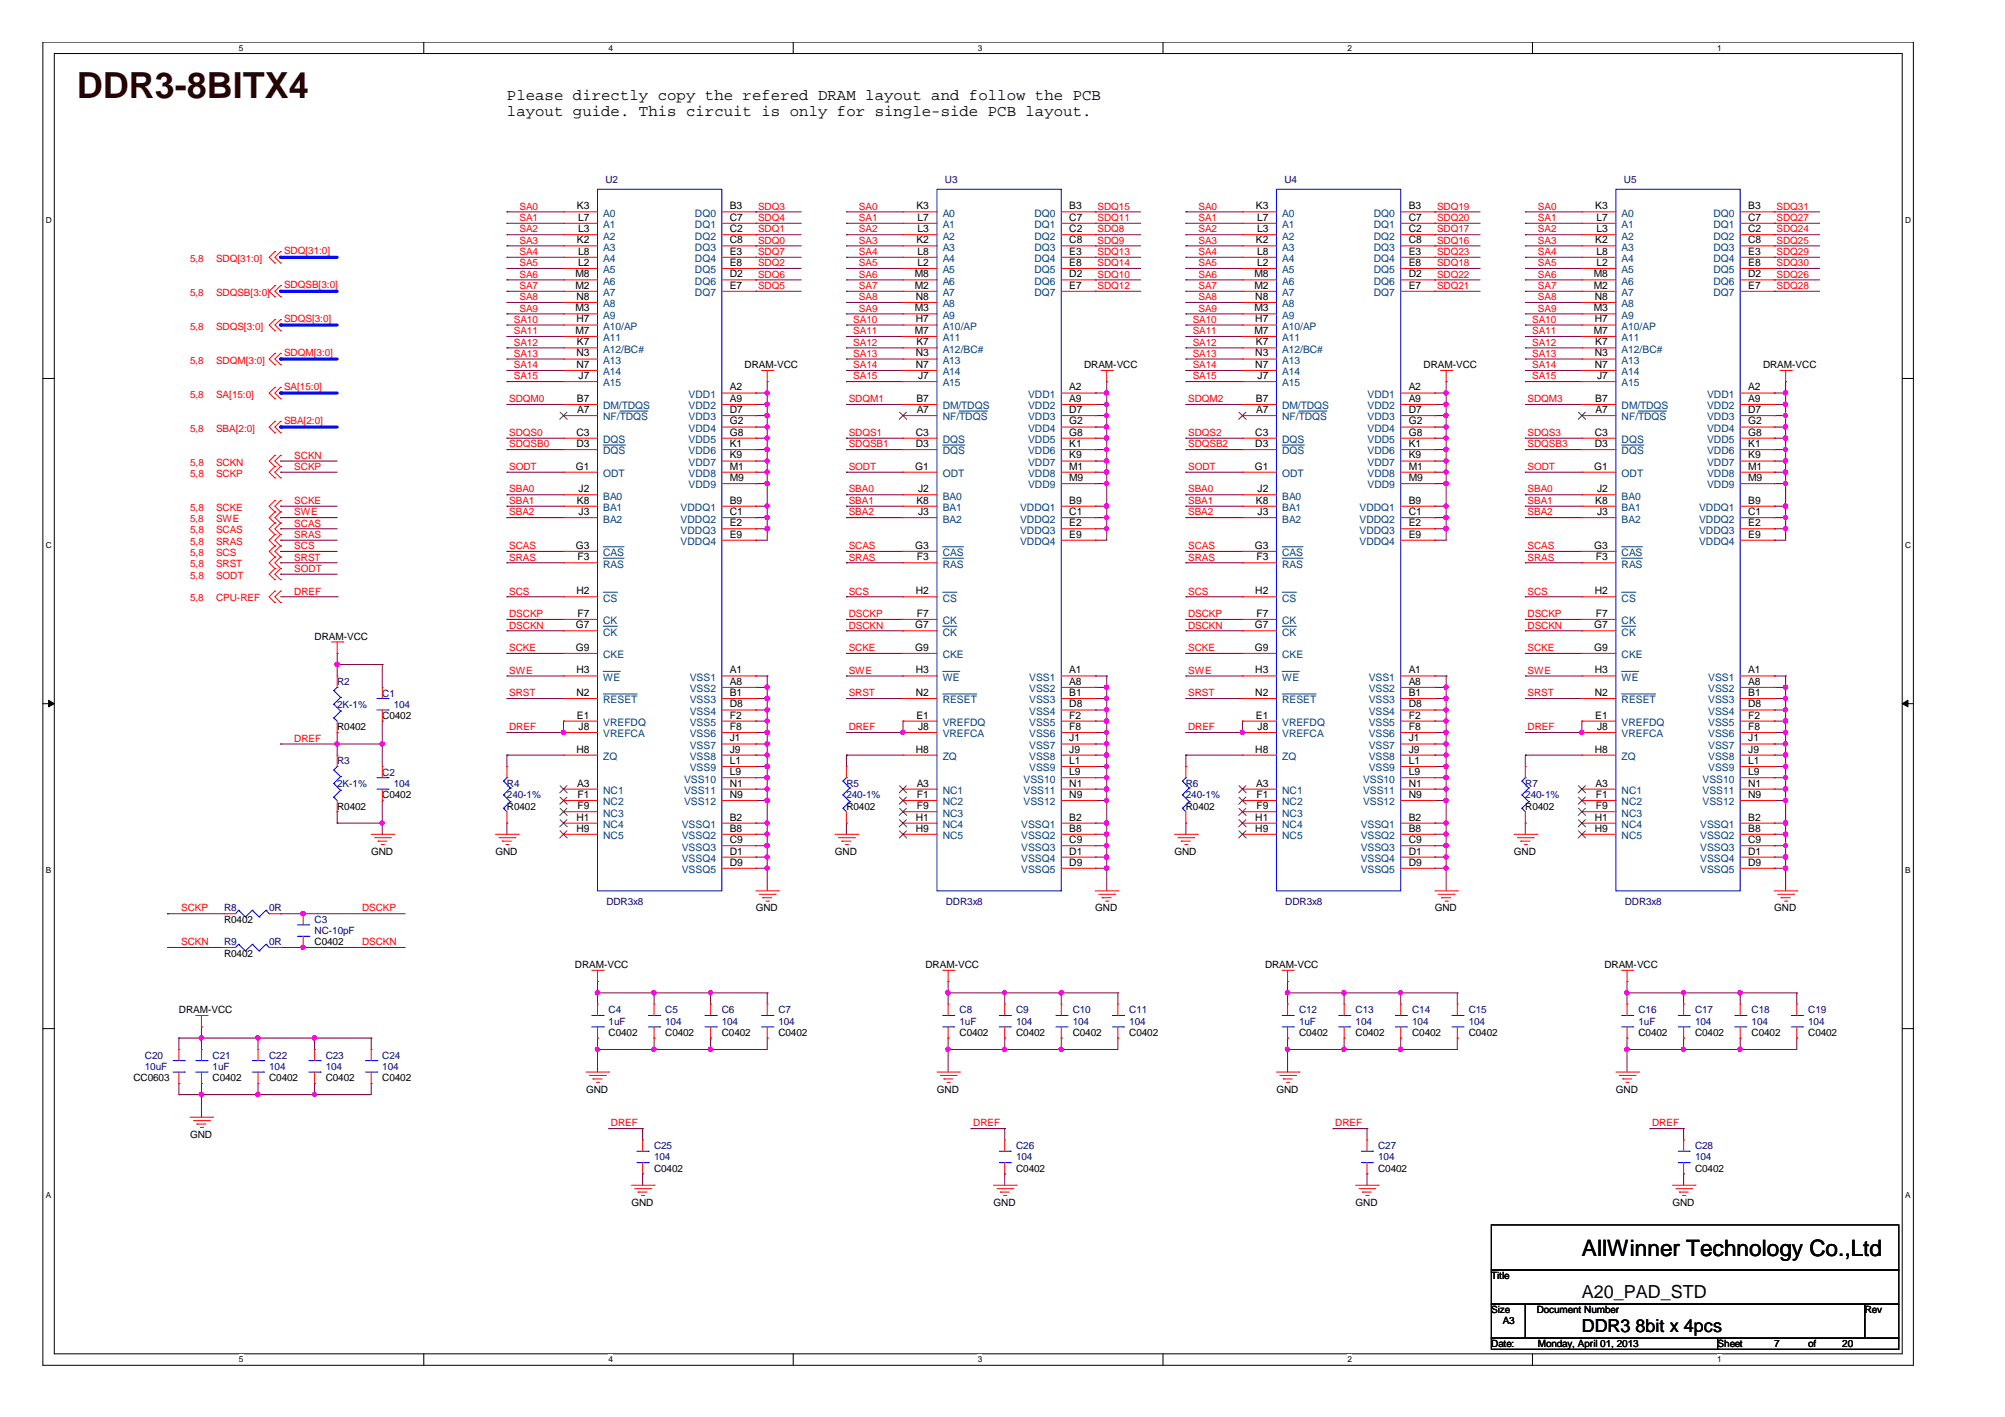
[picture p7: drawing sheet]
<svg xmlns="http://www.w3.org/2000/svg" width="297mm" height="210mm" viewBox="0 0 297 210" stroke-linecap="round" stroke-linejoin="round" font-family="sans-serif">
<defs><g id="words">
<text font-size="5.3" fill="#400000" x="11.4" y="14.5">DDR3-8BITX4</text>
<text font-size="3.3" x="234.4" y="186.1">AllWinner Technology Co.,Ltd</text>
<g font-size="2.7">
<text x="234.4" y="192.2">A20_PAD_STD</text>
<text x="234.4" y="197.2">DDR3</text>
<text x="242.3" y="197.2">8bit x 4pcs</text>
</g>
<g font-size="2.3">
<text x="75.1" y="14.9">Please directly copy the refered DRAM layout and follow the PCB</text>
<text x="75.1" y="17.2">layout guide. This circuit is only for single-side PCB layout.</text>
</g>
<g font-size="1.5" fill="#000080">
<text x="89.7" y="27.1">U2</text>
<text x="140" y="27.1">U3</text>
<text x="190.3" y="27.1">U4</text>
<text x="240.6" y="27.1">U5</text>
<text x="50" y="101.5">R2</text>
<text x="50" y="104.8">2K-1%</text>
<text x="56.6" y="103.2">C1</text>
<text x="58.3" y="104.8">104</text>
<text x="50" y="113.2">R3</text>
<text x="50" y="116.6">2K-1%</text>
<text x="56.6" y="114.9">C2</text>
<text x="58.3" y="116.6">104</text>
<text x="75.1" y="116.6">R4</text>
<text x="75.1" y="118.3">240-1%</text>
<text x="125.4" y="116.6">R5</text>
<text x="125.4" y="118.3">240-1%</text>
<text x="175.7" y="116.6">R6</text>
<text x="175.7" y="118.3">240-1%</text>
<text x="226" y="116.6">R7</text>
<text x="226" y="118.3">240-1%</text>
<text x="33.2" y="135">R8</text>
<text x="39.9" y="135">0R</text>
<text x="46.6" y="136.7">C3</text>
<text x="89.8" y="134">DDR3x8</text>
<text x="140.1" y="134">DDR3x8</text>
<text x="190.4" y="134">DDR3x8</text>
<text x="240.7" y="134">DDR3x8</text>
<text x="33.2" y="140.1">R9</text>
<text x="39.9" y="140.1">0R</text>
<text x="46.6" y="138.4">NC-10pF</text>
<text x="90.2" y="150.1">C4</text>
<text x="90.2" y="151.8">1uF</text>
<text x="98.6" y="150.1">C5</text>
<text x="98.6" y="151.8">104</text>
<text x="106.9" y="150.1">C6</text>
<text x="106.9" y="151.8">104</text>
<text x="115.3" y="150.1">C7</text>
<text x="115.3" y="151.8">104</text>
<text x="142.2" y="150.1">C8</text>
<text x="142.2" y="151.8">1uF</text>
<text x="150.5" y="150.1">C9</text>
<text x="150.5" y="151.8">104</text>
<text x="158.9" y="150.1">C10</text>
<text x="158.9" y="151.8">104</text>
<text x="167.3" y="150.1">C11</text>
<text x="167.3" y="151.8">104</text>
<text x="192.4" y="150.1">C12</text>
<text x="192.4" y="151.8">1uF</text>
<text x="200.8" y="150.1">C13</text>
<text x="200.8" y="151.8">104</text>
<text x="209.2" y="150.1">C14</text>
<text x="209.2" y="151.8">104</text>
<text x="217.6" y="150.1">C15</text>
<text x="217.6" y="151.8">104</text>
<text x="242.7" y="150.1">C16</text>
<text x="242.7" y="151.8">1uF</text>
<text x="251.1" y="150.1">C17</text>
<text x="251.1" y="151.8">104</text>
<text x="259.5" y="150.1">C18</text>
<text x="259.5" y="151.8">104</text>
<text x="267.9" y="150.1">C19</text>
<text x="267.9" y="151.8">104</text>
<text x="21.5" y="156.8">C20</text>
<text x="21.5" y="158.5">10uF</text>
<text x="31.5" y="156.8">C21</text>
<text x="31.5" y="158.5">1uF</text>
<text x="39.9" y="156.8">C22</text>
<text x="39.9" y="158.5">104</text>
<text x="48.3" y="156.8">C23</text>
<text x="48.3" y="158.5">104</text>
<text x="56.6" y="156.8">C24</text>
<text x="56.6" y="158.5">104</text>
<text x="96.9" y="170.2">C25</text>
<text x="96.9" y="171.9">104</text>
<text x="150.5" y="170.2">C26</text>
<text x="150.5" y="171.9">104</text>
<text x="204.2" y="170.2">C27</text>
<text x="204.2" y="171.9">104</text>
<text x="251.1" y="170.2">C28</text>
<text x="251.1" y="171.9">104</text>
</g>
<g font-size="1.5" fill="#f00">
<text x="77" y="31">SA0</text>
<text x="77" y="32.7">SA1</text>
<text x="77" y="34.4">SA2</text>
<text x="112.3" y="34.4">SDQ1</text>
<text x="112.3" y="31">SDQ3</text>
<text x="112.3" y="32.7">SDQ4</text>
<text x="127.3" y="31">SA0</text>
<text x="127.3" y="32.7">SA1</text>
<text x="127.3" y="34.4">SA2</text>
<text x="162.6" y="34.4">SDQ8</text>
<text x="162.6" y="32.7">SDQ11</text>
<text x="162.6" y="31">SDQ15</text>
<text x="177.5" y="31">SA0</text>
<text x="177.5" y="32.7">SA1</text>
<text x="177.5" y="34.4">SA2</text>
<text x="212.9" y="34.4">SDQ17</text>
<text x="212.9" y="31">SDQ19</text>
<text x="212.9" y="32.7">SDQ20</text>
<text x="227.8" y="31">SA0</text>
<text x="227.8" y="32.7">SA1</text>
<text x="227.8" y="34.4">SA2</text>
<text x="263.2" y="34.4">SDQ24</text>
<text x="263.2" y="32.7">SDQ27</text>
<text x="263.2" y="31">SDQ31</text>
<text x="28.2" y="38.8">5,8</text>
<text x="32" y="38.8">SDQ[31:0]</text>
<text x="42.1" y="37.6">SDQ[31:0]</text>
<text x="77" y="36.1">SA3</text>
<text x="77" y="37.8">SA4</text>
<text x="77" y="39.4">SA5</text>
<text x="77" y="41.1">SA6</text>
<text x="112.3" y="39.4">SDQ2</text>
<text x="112.3" y="36.1">SDQ0</text>
<text x="112.3" y="41.1">SDQ6</text>
<text x="112.3" y="37.8">SDQ7</text>
<text x="127.3" y="36.1">SA3</text>
<text x="127.3" y="37.8">SA4</text>
<text x="127.3" y="39.4">SA5</text>
<text x="127.3" y="41.1">SA6</text>
<text x="162.6" y="36.1">SDQ9</text>
<text x="162.6" y="41.1">SDQ10</text>
<text x="162.6" y="37.8">SDQ13</text>
<text x="162.6" y="39.4">SDQ14</text>
<text x="177.5" y="36.1">SA3</text>
<text x="177.5" y="37.8">SA4</text>
<text x="177.5" y="39.4">SA5</text>
<text x="177.5" y="41.1">SA6</text>
<text x="212.9" y="36.1">SDQ16</text>
<text x="212.9" y="39.4">SDQ18</text>
<text x="212.9" y="41.1">SDQ22</text>
<text x="212.9" y="37.8">SDQ23</text>
<text x="227.8" y="36.1">SA3</text>
<text x="227.8" y="37.8">SA4</text>
<text x="227.8" y="39.4">SA5</text>
<text x="227.8" y="41.1">SA6</text>
<text x="263.2" y="36.1">SDQ25</text>
<text x="263.2" y="41.1">SDQ26</text>
<text x="263.2" y="37.8">SDQ29</text>
<text x="263.2" y="39.4">SDQ30</text>
<text x="28.2" y="43.8">5,8</text>
<text x="32" y="43.8">SDQSB[3:0]</text>
<text x="42.1" y="47.6">SDQS[3:0]</text>
<text x="42.1" y="42.6">SDQSB[3:0]</text>
<text x="76.1" y="47.8">SA10</text>
<text x="77" y="42.8">SA7</text>
<text x="77" y="44.5">SA8</text>
<text x="77" y="46.2">SA9</text>
<text x="112.3" y="42.8">SDQ5</text>
<text x="126.4" y="47.8">SA10</text>
<text x="127.3" y="42.8">SA7</text>
<text x="127.3" y="44.5">SA8</text>
<text x="127.3" y="46.2">SA9</text>
<text x="162.6" y="42.8">SDQ12</text>
<text x="176.7" y="47.8">SA10</text>
<text x="177.5" y="42.8">SA7</text>
<text x="177.5" y="44.5">SA8</text>
<text x="177.5" y="46.2">SA9</text>
<text x="212.9" y="42.8">SDQ21</text>
<text x="227" y="47.8">SA10</text>
<text x="227.8" y="42.8">SA7</text>
<text x="227.8" y="44.5">SA8</text>
<text x="227.8" y="46.2">SA9</text>
<text x="263.2" y="42.8">SDQ28</text>
<text x="28.2" y="53.9">5,8</text>
<text x="28.2" y="48.9">5,8</text>
<text x="32" y="53.9">SDQM[3:0]</text>
<text x="32" y="48.9">SDQS[3:0]</text>
<text x="42.1" y="52.7">SDQM[3:0]</text>
<text x="76.1" y="49.5">SA11</text>
<text x="76.1" y="51.2">SA12</text>
<text x="76.1" y="52.8">SA13</text>
<text x="126.4" y="49.5">SA11</text>
<text x="126.4" y="51.2">SA12</text>
<text x="126.4" y="52.8">SA13</text>
<text x="176.7" y="49.5">SA11</text>
<text x="176.7" y="51.2">SA12</text>
<text x="176.7" y="52.8">SA13</text>
<text x="227" y="49.5">SA11</text>
<text x="227" y="51.2">SA12</text>
<text x="227" y="52.8">SA13</text>
<text x="28.2" y="58.9">5,8</text>
<text x="32" y="58.9">SA[15:0]</text>
<text x="42.1" y="57.7">SA[15:0]</text>
<text x="75.4" y="59.6">SDQM0</text>
<text x="76.1" y="54.5">SA14</text>
<text x="76.1" y="56.2">SA15</text>
<text x="125.7" y="59.6">SDQM1</text>
<text x="126.4" y="54.5">SA14</text>
<text x="126.4" y="56.2">SA15</text>
<text x="176" y="59.6">SDQM2</text>
<text x="176.7" y="54.5">SA14</text>
<text x="176.7" y="56.2">SA15</text>
<text x="226.3" y="59.6">SDQM3</text>
<text x="227" y="54.5">SA14</text>
<text x="227" y="56.2">SA15</text>
<text x="28.2" y="63.9">5,8</text>
<text x="32" y="63.9">SBA[2:0]</text>
<text x="42.1" y="62.8">SBA[2:0]</text>
<text x="75.4" y="64.6">SDQS0</text>
<text x="125.7" y="64.6">SDQS1</text>
<text x="176" y="64.6">SDQS2</text>
<text x="226.3" y="64.6">SDQS3</text>
<text x="28.2" y="70.6">5,8</text>
<text x="28.2" y="69">5,8</text>
<text x="32" y="70.6">SCKP</text>
<text x="32" y="69">SCKN</text>
<text x="43.6" y="69.6">SCKP</text>
<text x="43.6" y="68">SCKN</text>
<text x="75.4" y="66.3">SDQSB0</text>
<text x="75.4" y="69.6">SODT</text>
<text x="125.7" y="66.3">SDQSB1</text>
<text x="125.7" y="69.6">SODT</text>
<text x="176" y="66.3">SDQSB2</text>
<text x="176" y="69.6">SODT</text>
<text x="226.3" y="66.3">SDQSB3</text>
<text x="226.3" y="69.6">SODT</text>
<text x="28.2" y="75.7">5,8</text>
<text x="28.2" y="77.4">5,8</text>
<text x="32" y="75.7">SCKE</text>
<text x="32" y="77.4">SWE</text>
<text x="43.6" y="74.6">SCKE</text>
<text x="43.6" y="76.3">SWE</text>
<text x="43.6" y="78">SCAS</text>
<text x="75.4" y="73">SBA0</text>
<text x="75.4" y="74.6">SBA1</text>
<text x="75.4" y="76.3">SBA2</text>
<text x="125.7" y="73">SBA0</text>
<text x="125.7" y="74.6">SBA1</text>
<text x="125.7" y="76.3">SBA2</text>
<text x="176" y="73">SBA0</text>
<text x="176" y="74.6">SBA1</text>
<text x="176" y="76.3">SBA2</text>
<text x="226.3" y="73">SBA0</text>
<text x="226.3" y="74.6">SBA1</text>
<text x="226.3" y="76.3">SBA2</text>
<text x="28.2" y="79">5,8</text>
<text x="28.2" y="80.7">5,8</text>
<text x="28.2" y="82.4">5,8</text>
<text x="32" y="79">SCAS</text>
<text x="32" y="80.7">SRAS</text>
<text x="32" y="82.4">SCS</text>
<text x="43.6" y="79.7">SRAS</text>
<text x="43.6" y="83">SRST</text>
<text x="43.6" y="81.3">SCS</text>
<text x="75.4" y="81.3">SCAS</text>
<text x="75.4" y="83">SRAS</text>
<text x="125.7" y="81.3">SCAS</text>
<text x="125.7" y="83">SRAS</text>
<text x="176" y="81.3">SCAS</text>
<text x="176" y="83">SRAS</text>
<text x="226.3" y="81.3">SCAS</text>
<text x="226.3" y="83">SRAS</text>
<text x="28.2" y="84">5,8</text>
<text x="28.2" y="85.7">5,8</text>
<text x="28.2" y="89.1">5,8</text>
<text x="32" y="84">SRST</text>
<text x="32" y="85.7">SODT</text>
<text x="32" y="89.1">CPU-REF</text>
<text x="43.6" y="84.7">SODT</text>
<text x="43.6" y="88.1">DREF</text>
<text x="75.4" y="88.1">SCS</text>
<text x="125.7" y="88.1">SCS</text>
<text x="176" y="88.1">SCS</text>
<text x="226.3" y="88.1">SCS</text>
<text x="75.4" y="93.1">DSCKN</text>
<text x="75.4" y="91.4">DSCKP</text>
<text x="125.7" y="93.1">DSCKN</text>
<text x="125.7" y="91.4">DSCKP</text>
<text x="176" y="93.1">DSCKN</text>
<text x="176" y="91.4">DSCKP</text>
<text x="226.3" y="93.1">DSCKN</text>
<text x="226.3" y="91.4">DSCKP</text>
<text x="75.4" y="96.4">SCKE</text>
<text x="75.4" y="99.8">SWE</text>
<text x="125.7" y="96.4">SCKE</text>
<text x="125.7" y="99.8">SWE</text>
<text x="176" y="96.4">SCKE</text>
<text x="176" y="99.8">SWE</text>
<text x="226.3" y="96.4">SCKE</text>
<text x="226.3" y="99.8">SWE</text>
<text x="75.4" y="103.1">SRST</text>
<text x="125.7" y="103.1">SRST</text>
<text x="176" y="103.1">SRST</text>
<text x="226.3" y="103.1">SRST</text>
<text x="43.6" y="109.9">DREF</text>
<text x="75.4" y="108.2">DREF</text>
<text x="125.7" y="108.2">DREF</text>
<text x="176" y="108.2">DREF</text>
<text x="226.3" y="108.2">DREF</text>
<text x="26.8" y="135">SCKP</text>
<text x="53.6" y="135">DSCKP</text>
<text x="26.8" y="140">SCKN</text>
<text x="53.6" y="140">DSCKN</text>
<text x="90.5" y="166.8">DREF</text>
<text x="144.2" y="166.8">DREF</text>
<text x="197.8" y="166.8">DREF</text>
<text x="244.8" y="166.8">DREF</text>
</g>
<g font-size="1.5">
<text x="85.5" y="31">K3</text>
<text x="85.6" y="32.7">L7</text>
<text x="85.6" y="34.4">L3</text>
<text x="108.1" y="32.7">C7</text>
<text x="108.1" y="31">B3</text>
<text x="108.1" y="34.4">C2</text>
<text x="135.8" y="31">K3</text>
<text x="135.9" y="32.7">L7</text>
<text x="135.9" y="34.4">L3</text>
<text x="158.4" y="32.7">C7</text>
<text x="158.4" y="31">B3</text>
<text x="158.4" y="34.4">C2</text>
<text x="186.1" y="31">K3</text>
<text x="186.2" y="32.7">L7</text>
<text x="186.2" y="34.4">L3</text>
<text x="208.7" y="32.7">C7</text>
<text x="208.7" y="31">B3</text>
<text x="208.7" y="34.4">C2</text>
<text x="236.3" y="31">K3</text>
<text x="236.5" y="32.7">L7</text>
<text x="236.5" y="34.4">L3</text>
<text x="259" y="32.7">C7</text>
<text x="259" y="31">B3</text>
<text x="259" y="34.4">C2</text>
<text x="85.3" y="41.1">M8</text>
<text x="85.5" y="36">K2</text>
<text x="85.6" y="39.4">L2</text>
<text x="85.6" y="37.7">L8</text>
<text x="108.1" y="41.1">D2</text>
<text x="108.1" y="37.7">E3</text>
<text x="108.1" y="36">C8</text>
<text x="108.1" y="39.4">E8</text>
<text x="135.6" y="41.1">M8</text>
<text x="135.8" y="36">K2</text>
<text x="135.9" y="39.4">L2</text>
<text x="135.9" y="37.7">L8</text>
<text x="158.4" y="41.1">D2</text>
<text x="158.4" y="37.7">E3</text>
<text x="158.4" y="36">C8</text>
<text x="158.4" y="39.4">E8</text>
<text x="185.8" y="41.1">M8</text>
<text x="186.1" y="36">K2</text>
<text x="186.2" y="39.4">L2</text>
<text x="186.2" y="37.7">L8</text>
<text x="208.7" y="41.1">D2</text>
<text x="208.7" y="37.7">E3</text>
<text x="208.7" y="36">C8</text>
<text x="208.7" y="39.4">E8</text>
<text x="236.1" y="41.1">M8</text>
<text x="236.3" y="36">K2</text>
<text x="236.5" y="39.4">L2</text>
<text x="236.5" y="37.7">L8</text>
<text x="259" y="41.1">D2</text>
<text x="259" y="37.7">E3</text>
<text x="259" y="36">C8</text>
<text x="259" y="39.4">E8</text>
<text x="85.3" y="42.8">M2</text>
<text x="85.3" y="46.1">M3</text>
<text x="85.4" y="47.8">H7</text>
<text x="85.4" y="44.4">N8</text>
<text x="108.1" y="42.8">E7</text>
<text x="135.6" y="42.8">M2</text>
<text x="135.6" y="46.1">M3</text>
<text x="135.7" y="47.8">H7</text>
<text x="135.7" y="44.4">N8</text>
<text x="158.4" y="42.8">E7</text>
<text x="185.8" y="42.8">M2</text>
<text x="185.8" y="46.1">M3</text>
<text x="186" y="47.8">H7</text>
<text x="186" y="44.4">N8</text>
<text x="208.7" y="42.8">E7</text>
<text x="236.1" y="42.8">M2</text>
<text x="236.1" y="46.1">M3</text>
<text x="236.3" y="47.8">H7</text>
<text x="236.3" y="44.4">N8</text>
<text x="259" y="42.8">E7</text>
<text x="85.3" y="49.5">M7</text>
<text x="85.4" y="52.8">N3</text>
<text x="85.5" y="51.2">K7</text>
<text x="135.6" y="49.5">M7</text>
<text x="135.7" y="52.8">N3</text>
<text x="135.8" y="51.2">K7</text>
<text x="185.8" y="49.5">M7</text>
<text x="186" y="52.8">N3</text>
<text x="186.1" y="51.2">K7</text>
<text x="236.1" y="49.5">M7</text>
<text x="236.3" y="52.8">N3</text>
<text x="236.3" y="51.2">K7</text>
<text x="85.4" y="54.5">N7</text>
<text x="85.5" y="59.5">B7</text>
<text x="85.7" y="56.1">J7</text>
<text x="108.1" y="57.8">A2</text>
<text x="108.1" y="59.5">A9</text>
<text x="110.3" y="54.5">DRAM-VCC</text>
<text x="135.7" y="54.5">N7</text>
<text x="135.8" y="59.5">B7</text>
<text x="136" y="56.1">J7</text>
<text x="158.4" y="57.8">A2</text>
<text x="158.4" y="59.5">A9</text>
<text x="160.6" y="54.5">DRAM-VCC</text>
<text x="186" y="54.5">N7</text>
<text x="186.1" y="59.5">B7</text>
<text x="186.3" y="56.1">J7</text>
<text x="208.7" y="57.8">A2</text>
<text x="208.7" y="59.5">A9</text>
<text x="210.9" y="54.5">DRAM-VCC</text>
<text x="236.3" y="54.5">N7</text>
<text x="236.3" y="59.5">B7</text>
<text x="236.6" y="56.1">J7</text>
<text x="259" y="57.8">A2</text>
<text x="259" y="59.5">A9</text>
<text x="261.2" y="54.5">DRAM-VCC</text>
<text x="85.4" y="64.5">C3</text>
<text x="85.5" y="61.2">A7</text>
<text x="108.1" y="62.9">G2</text>
<text x="108.1" y="64.5">G8</text>
<text x="108.1" y="61.2">D7</text>
<text x="135.7" y="64.5">C3</text>
<text x="135.8" y="61.2">A7</text>
<text x="158.4" y="62.9">G2</text>
<text x="158.4" y="64.5">G8</text>
<text x="158.4" y="61.2">D7</text>
<text x="186" y="64.5">C3</text>
<text x="186.1" y="61.2">A7</text>
<text x="208.7" y="62.9">G2</text>
<text x="208.7" y="64.5">G8</text>
<text x="208.7" y="61.2">D7</text>
<text x="236.3" y="64.5">C3</text>
<text x="236.4" y="61.2">A7</text>
<text x="259" y="62.9">G2</text>
<text x="259" y="64.5">G8</text>
<text x="259" y="61.2">D7</text>
<text x="85.3" y="69.6">G1</text>
<text x="85.4" y="66.2">D3</text>
<text x="108.1" y="66.2">K1</text>
<text x="108.1" y="67.9">K9</text>
<text x="108.1" y="69.6">M1</text>
<text x="108.1" y="71.3">M9</text>
<text x="135.6" y="69.6">G1</text>
<text x="135.7" y="66.2">D3</text>
<text x="158.4" y="66.2">K1</text>
<text x="158.4" y="67.9">K9</text>
<text x="158.4" y="69.6">M1</text>
<text x="158.4" y="71.3">M9</text>
<text x="185.9" y="69.6">G1</text>
<text x="186" y="66.2">D3</text>
<text x="208.7" y="66.2">K1</text>
<text x="208.7" y="67.9">K9</text>
<text x="208.7" y="69.6">M1</text>
<text x="208.7" y="71.3">M9</text>
<text x="236.2" y="69.6">G1</text>
<text x="236.3" y="66.2">D3</text>
<text x="259" y="66.2">K1</text>
<text x="259" y="67.9">K9</text>
<text x="259" y="69.6">M1</text>
<text x="259" y="71.3">M9</text>
<text x="85.5" y="74.6">K8</text>
<text x="85.7" y="72.9">J2</text>
<text x="85.7" y="76.3">J3</text>
<text x="108.1" y="74.6">B9</text>
<text x="108.1" y="76.3">C1</text>
<text x="108.1" y="77.9">E2</text>
<text x="135.8" y="74.6">K8</text>
<text x="136" y="72.9">J2</text>
<text x="136" y="76.3">J3</text>
<text x="158.4" y="74.6">B9</text>
<text x="158.4" y="76.3">C1</text>
<text x="158.4" y="77.9">E2</text>
<text x="186.1" y="74.6">K8</text>
<text x="186.3" y="72.9">J2</text>
<text x="186.3" y="76.3">J3</text>
<text x="208.7" y="74.6">B9</text>
<text x="208.7" y="76.3">C1</text>
<text x="208.7" y="77.9">E2</text>
<text x="236.3" y="74.6">K8</text>
<text x="236.6" y="72.9">J2</text>
<text x="236.6" y="76.3">J3</text>
<text x="259" y="74.6">B9</text>
<text x="259" y="76.3">C1</text>
<text x="259" y="77.9">E2</text>
<text x="85.3" y="81.3">G3</text>
<text x="85.6" y="83">F3</text>
<text x="108.1" y="79.6">E9</text>
<text x="135.6" y="81.3">G3</text>
<text x="135.8" y="83">F3</text>
<text x="158.4" y="79.6">E9</text>
<text x="185.9" y="81.3">G3</text>
<text x="186.1" y="83">F3</text>
<text x="208.7" y="79.6">E9</text>
<text x="236.2" y="81.3">G3</text>
<text x="236.4" y="83">F3</text>
<text x="259" y="79.6">E9</text>
<text x="85.4" y="88">H2</text>
<text x="135.7" y="88">H2</text>
<text x="186" y="88">H2</text>
<text x="236.3" y="88">H2</text>
<text x="46.6" y="94.8">DRAM-VCC</text>
<text x="85.3" y="93.1">G7</text>
<text x="85.6" y="91.4">F7</text>
<text x="135.6" y="93.1">G7</text>
<text x="135.8" y="91.4">F7</text>
<text x="185.9" y="93.1">G7</text>
<text x="186.1" y="91.4">F7</text>
<text x="236.2" y="93.1">G7</text>
<text x="236.4" y="91.4">F7</text>
<text x="85.3" y="96.4">G9</text>
<text x="85.4" y="99.8">H3</text>
<text x="108.1" y="99.8">A1</text>
<text x="108.1" y="101.4">A8</text>
<text x="135.6" y="96.4">G9</text>
<text x="135.7" y="99.8">H3</text>
<text x="158.4" y="99.8">A1</text>
<text x="158.4" y="101.4">A8</text>
<text x="185.9" y="96.4">G9</text>
<text x="186" y="99.8">H3</text>
<text x="208.7" y="99.8">A1</text>
<text x="208.7" y="101.4">A8</text>
<text x="236.2" y="96.4">G9</text>
<text x="236.3" y="99.8">H3</text>
<text x="259" y="99.8">A1</text>
<text x="259" y="101.4">A8</text>
<text x="56.6" y="106.5">C0402</text>
<text x="85.4" y="103.1">N2</text>
<text x="85.5" y="106.4">E1</text>
<text x="108.1" y="103.1">B1</text>
<text x="108.1" y="104.8">D8</text>
<text x="108.1" y="106.4">F2</text>
<text x="135.7" y="103.1">N2</text>
<text x="135.8" y="106.4">E1</text>
<text x="158.4" y="103.1">B1</text>
<text x="158.4" y="104.8">D8</text>
<text x="158.4" y="106.4">F2</text>
<text x="186" y="103.1">N2</text>
<text x="186.1" y="106.4">E1</text>
<text x="208.7" y="103.1">B1</text>
<text x="208.7" y="104.8">D8</text>
<text x="208.7" y="106.4">F2</text>
<text x="236.3" y="103.1">N2</text>
<text x="236.3" y="106.4">E1</text>
<text x="259" y="103.1">B1</text>
<text x="259" y="104.8">D8</text>
<text x="259" y="106.4">F2</text>
<text x="50" y="108.2">R0402</text>
<text x="85.4" y="111.5">H8</text>
<text x="85.7" y="108.1">J8</text>
<text x="108.1" y="108.1">F8</text>
<text x="108.1" y="109.8">J1</text>
<text x="108.1" y="111.5">J9</text>
<text x="108.1" y="113.2">L1</text>
<text x="135.7" y="111.5">H8</text>
<text x="136" y="108.1">J8</text>
<text x="158.4" y="108.1">F8</text>
<text x="158.4" y="109.8">J1</text>
<text x="158.4" y="111.5">J9</text>
<text x="158.4" y="113.2">L1</text>
<text x="186" y="111.5">H8</text>
<text x="186.3" y="108.1">J8</text>
<text x="208.7" y="108.1">F8</text>
<text x="208.7" y="109.8">J1</text>
<text x="208.7" y="111.5">J9</text>
<text x="208.7" y="113.2">L1</text>
<text x="236.3" y="111.5">H8</text>
<text x="236.6" y="108.1">J8</text>
<text x="259" y="108.1">F8</text>
<text x="259" y="109.8">J1</text>
<text x="259" y="111.5">J9</text>
<text x="259" y="113.2">L1</text>
<text x="50" y="119.9">R0402</text>
<text x="56.6" y="118.3">C0402</text>
<text x="75.1" y="119.9">R0402</text>
<text x="85.5" y="116.5">A3</text>
<text x="85.6" y="119.9">F9</text>
<text x="85.6" y="118.2">F1</text>
<text x="108.1" y="114.8">L9</text>
<text x="108.1" y="116.5">N1</text>
<text x="108.1" y="118.2">N9</text>
<text x="125.4" y="119.9">R0402</text>
<text x="135.8" y="116.5">A3</text>
<text x="135.8" y="119.9">F9</text>
<text x="135.8" y="118.2">F1</text>
<text x="158.4" y="114.8">L9</text>
<text x="158.4" y="116.5">N1</text>
<text x="158.4" y="118.2">N9</text>
<text x="175.7" y="119.9">R0402</text>
<text x="186.1" y="116.5">A3</text>
<text x="186.1" y="119.9">F9</text>
<text x="186.1" y="118.2">F1</text>
<text x="208.7" y="114.8">L9</text>
<text x="208.7" y="116.5">N1</text>
<text x="208.7" y="118.2">N9</text>
<text x="226" y="119.9">R0402</text>
<text x="236.4" y="116.5">A3</text>
<text x="236.4" y="119.9">F9</text>
<text x="236.4" y="118.2">F1</text>
<text x="259" y="114.8">L9</text>
<text x="259" y="116.5">N1</text>
<text x="259" y="118.2">N9</text>
<text x="85.4" y="123.2">H9</text>
<text x="85.4" y="121.6">H1</text>
<text x="108.1" y="124.9">C9</text>
<text x="108.1" y="123.2">B8</text>
<text x="108.1" y="121.6">B2</text>
<text x="135.7" y="123.2">H9</text>
<text x="135.7" y="121.6">H1</text>
<text x="158.4" y="124.9">C9</text>
<text x="158.4" y="123.2">B8</text>
<text x="158.4" y="121.6">B2</text>
<text x="186" y="123.2">H9</text>
<text x="186" y="121.6">H1</text>
<text x="208.7" y="124.9">C9</text>
<text x="208.7" y="123.2">B8</text>
<text x="208.7" y="121.6">B2</text>
<text x="236.3" y="123.2">H9</text>
<text x="236.3" y="121.6">H1</text>
<text x="259" y="124.9">C9</text>
<text x="259" y="123.2">B8</text>
<text x="259" y="121.6">B2</text>
<text x="55" y="126.6">GND</text>
<text x="73.4" y="126.6">GND</text>
<text x="108.1" y="128.2">D9</text>
<text x="108.1" y="126.6">D1</text>
<text x="123.7" y="126.6">GND</text>
<text x="158.4" y="128.2">D9</text>
<text x="158.4" y="126.6">D1</text>
<text x="174" y="126.6">GND</text>
<text x="208.7" y="128.2">D9</text>
<text x="208.7" y="126.6">D1</text>
<text x="224.3" y="126.6">GND</text>
<text x="259" y="128.2">D9</text>
<text x="259" y="126.6">D1</text>
<text x="33.2" y="136.7">R0402</text>
<text x="112" y="135">GND</text>
<text x="162.3" y="135">GND</text>
<text x="212.6" y="135">GND</text>
<text x="262.8" y="135">GND</text>
<text x="33.2" y="141.7">R0402</text>
<text x="46.6" y="140.1">C0402</text>
<text x="85.2" y="143.4">DRAM-VCC</text>
<text x="137.1" y="143.4">DRAM-VCC</text>
<text x="187.4" y="143.4">DRAM-VCC</text>
<text x="237.7" y="143.4">DRAM-VCC</text>
<text x="26.5" y="150.1">DRAM-VCC</text>
<text x="90.2" y="153.5">C0402</text>
<text x="98.6" y="153.5">C0402</text>
<text x="106.9" y="153.5">C0402</text>
<text x="115.3" y="153.5">C0402</text>
<text x="142.2" y="153.5">C0402</text>
<text x="150.5" y="153.5">C0402</text>
<text x="158.9" y="153.5">C0402</text>
<text x="167.3" y="153.5">C0402</text>
<text x="192.4" y="153.5">C0402</text>
<text x="200.8" y="153.5">C0402</text>
<text x="209.2" y="153.5">C0402</text>
<text x="217.6" y="153.5">C0402</text>
<text x="242.7" y="153.5">C0402</text>
<text x="251.1" y="153.5">C0402</text>
<text x="259.5" y="153.5">C0402</text>
<text x="267.9" y="153.5">C0402</text>
<text x="19.8" y="160.2">CC0603</text>
<text x="31.5" y="160.2">C0402</text>
<text x="39.9" y="160.2">C0402</text>
<text x="48.3" y="160.2">C0402</text>
<text x="56.6" y="160.2">C0402</text>
<text x="86.8" y="161.9">GND</text>
<text x="138.8" y="161.9">GND</text>
<text x="189.1" y="161.9">GND</text>
<text x="239.4" y="161.9">GND</text>
<text x="28.2" y="168.5">GND</text>
<text x="96.9" y="173.6">C0402</text>
<text x="150.5" y="173.6">C0402</text>
<text x="204.2" y="173.6">C0402</text>
<text x="251.1" y="173.6">C0402</text>
<text x="93.6" y="178.6">GND</text>
<text x="147.2" y="178.6">GND</text>
<text x="200.8" y="178.6">GND</text>
<text x="247.8" y="178.6">GND</text>
<text x="220.9" y="189.5">Title</text>
<text x="220.9" y="194.5">Size</text>
<text x="222.6" y="196.2">A3</text>
<text x="227.7" y="194.5">Document Number</text>
<text x="276.3" y="194.5">Rev</text>
<text x="220.9" y="199.6">Date:</text>
<text x="227.8" y="199.6">Monday, April 01, 2013</text>
<text x="254.5" y="199.6">Sheet</text>
<text x="262.8" y="199.6">7</text>
<text x="267.9" y="199.6">of</text>
<text x="272.9" y="199.6">20</text>
</g>
<g font-size="1.5" fill="#004080">
<text x="89.4" y="33.8">A1</text>
<text x="89.4" y="35.5">A2</text>
<text x="89.4" y="32.1">A0</text>
<text x="103" y="33.8">DQ1</text>
<text x="103" y="32.1">DQ0</text>
<text x="103" y="35.5">DQ2</text>
<text x="139.7" y="33.8">A1</text>
<text x="139.7" y="35.5">A2</text>
<text x="139.7" y="32.1">A0</text>
<text x="153.2" y="33.8">DQ1</text>
<text x="153.2" y="32.1">DQ0</text>
<text x="153.2" y="35.5">DQ2</text>
<text x="189.9" y="33.8">A1</text>
<text x="189.9" y="35.5">A2</text>
<text x="189.9" y="32.1">A0</text>
<text x="203.5" y="33.8">DQ1</text>
<text x="203.5" y="32.1">DQ0</text>
<text x="203.5" y="35.5">DQ2</text>
<text x="240.2" y="33.8">A1</text>
<text x="240.2" y="35.5">A2</text>
<text x="240.2" y="32.1">A0</text>
<text x="253.8" y="33.8">DQ1</text>
<text x="253.8" y="32.1">DQ0</text>
<text x="253.8" y="35.5">DQ2</text>
<text x="89.4" y="37.1">A3</text>
<text x="89.4" y="40.5">A5</text>
<text x="89.4" y="38.8">A4</text>
<text x="103" y="38.8">DQ4</text>
<text x="103" y="37.1">DQ3</text>
<text x="103" y="40.5">DQ5</text>
<text x="139.7" y="37.1">A3</text>
<text x="139.7" y="40.5">A5</text>
<text x="139.7" y="38.8">A4</text>
<text x="153.2" y="38.8">DQ4</text>
<text x="153.2" y="37.1">DQ3</text>
<text x="153.2" y="40.5">DQ5</text>
<text x="189.9" y="37.1">A3</text>
<text x="189.9" y="40.5">A5</text>
<text x="189.9" y="38.8">A4</text>
<text x="203.5" y="38.8">DQ4</text>
<text x="203.5" y="37.1">DQ3</text>
<text x="203.5" y="40.5">DQ5</text>
<text x="240.2" y="37.1">A3</text>
<text x="240.2" y="40.5">A5</text>
<text x="240.2" y="38.8">A4</text>
<text x="253.8" y="38.8">DQ4</text>
<text x="253.8" y="37.1">DQ3</text>
<text x="253.8" y="40.5">DQ5</text>
<text x="89.4" y="42.2">A6</text>
<text x="89.4" y="43.9">A7</text>
<text x="89.4" y="47.2">A9</text>
<text x="89.4" y="45.5">A8</text>
<text x="103" y="42.2">DQ6</text>
<text x="103" y="43.9">DQ7</text>
<text x="139.7" y="42.2">A6</text>
<text x="139.7" y="43.9">A7</text>
<text x="139.7" y="47.2">A9</text>
<text x="139.7" y="45.5">A8</text>
<text x="153.2" y="42.2">DQ6</text>
<text x="153.2" y="43.9">DQ7</text>
<text x="189.9" y="42.2">A6</text>
<text x="189.9" y="43.9">A7</text>
<text x="189.9" y="47.2">A9</text>
<text x="189.9" y="45.5">A8</text>
<text x="203.5" y="42.2">DQ6</text>
<text x="203.5" y="43.9">DQ7</text>
<text x="240.2" y="42.2">A6</text>
<text x="240.2" y="43.9">A7</text>
<text x="240.2" y="47.2">A9</text>
<text x="240.2" y="45.5">A8</text>
<text x="253.8" y="42.2">DQ6</text>
<text x="253.8" y="43.9">DQ7</text>
<text x="89.4" y="48.9">A10/AP</text>
<text x="89.4" y="50.6">A11</text>
<text x="89.4" y="52.3">A12/BC#</text>
<text x="89.4" y="53.9">A13</text>
<text x="139.7" y="48.9">A10/AP</text>
<text x="139.7" y="50.6">A11</text>
<text x="139.7" y="52.3">A12/BC#</text>
<text x="139.7" y="53.9">A13</text>
<text x="189.9" y="48.9">A10/AP</text>
<text x="189.9" y="50.6">A11</text>
<text x="189.9" y="52.3">A12/BC#</text>
<text x="189.9" y="53.9">A13</text>
<text x="240.2" y="48.9">A10/AP</text>
<text x="240.2" y="50.6">A11</text>
<text x="240.2" y="52.3">A12/BC#</text>
<text x="240.2" y="53.9">A13</text>
<text x="89.4" y="57.2">A15</text>
<text x="89.4" y="55.6">A14</text>
<text x="102" y="58.9">VDD1</text>
<text x="139.7" y="57.2">A15</text>
<text x="139.7" y="55.6">A14</text>
<text x="152.3" y="58.9">VDD1</text>
<text x="189.9" y="57.2">A15</text>
<text x="189.9" y="55.6">A14</text>
<text x="202.6" y="58.9">VDD1</text>
<text x="240.2" y="57.2">A15</text>
<text x="240.2" y="55.6">A14</text>
<text x="252.9" y="58.9">VDD1</text>
<text x="89.4" y="60.6">DM/TDQS</text>
<text x="89.4" y="62.3">NF/TDQS</text>
<text x="89.4" y="65.6">DQS</text>
<text x="102" y="64">VDD4</text>
<text x="102" y="65.6">VDD5</text>
<text x="102" y="60.6">VDD2</text>
<text x="102" y="62.3">VDD3</text>
<text x="139.7" y="60.6">DM/TDQS</text>
<text x="139.7" y="62.3">NF/TDQS</text>
<text x="139.7" y="65.6">DQS</text>
<text x="152.3" y="64">VDD4</text>
<text x="152.3" y="65.6">VDD5</text>
<text x="152.3" y="60.6">VDD2</text>
<text x="152.3" y="62.3">VDD3</text>
<text x="189.9" y="60.6">DM/TDQS</text>
<text x="189.9" y="62.3">NF/TDQS</text>
<text x="189.9" y="65.6">DQS</text>
<text x="202.6" y="64">VDD4</text>
<text x="202.6" y="65.6">VDD5</text>
<text x="202.6" y="60.6">VDD2</text>
<text x="202.6" y="62.3">VDD3</text>
<text x="240.2" y="60.6">DM/TDQS</text>
<text x="240.2" y="62.3">NF/TDQS</text>
<text x="240.2" y="65.6">DQS</text>
<text x="252.9" y="64">VDD4</text>
<text x="252.9" y="65.6">VDD5</text>
<text x="252.9" y="60.6">VDD2</text>
<text x="252.9" y="62.3">VDD3</text>
<text x="89.4" y="67.3">DQS</text>
<text x="89.4" y="70.7">ODT</text>
<text x="102" y="67.3">VDD6</text>
<text x="102" y="69">VDD7</text>
<text x="102" y="70.7">VDD8</text>
<text x="139.7" y="67.3">DQS</text>
<text x="139.7" y="70.7">ODT</text>
<text x="152.3" y="67.3">VDD6</text>
<text x="152.3" y="69">VDD7</text>
<text x="152.3" y="70.7">VDD8</text>
<text x="189.9" y="67.3">DQS</text>
<text x="189.9" y="70.7">ODT</text>
<text x="202.6" y="67.3">VDD6</text>
<text x="202.6" y="69">VDD7</text>
<text x="202.6" y="70.7">VDD8</text>
<text x="240.2" y="67.3">DQS</text>
<text x="240.2" y="70.7">ODT</text>
<text x="252.9" y="67.3">VDD6</text>
<text x="252.9" y="69">VDD7</text>
<text x="252.9" y="70.7">VDD8</text>
<text x="89.4" y="74">BA0</text>
<text x="89.4" y="75.7">BA1</text>
<text x="89.4" y="77.4">BA2</text>
<text x="100.8" y="75.7">VDDQ1</text>
<text x="100.8" y="77.4">VDDQ2</text>
<text x="102" y="72.4">VDD9</text>
<text x="139.7" y="74">BA0</text>
<text x="139.7" y="75.7">BA1</text>
<text x="139.7" y="77.4">BA2</text>
<text x="151.1" y="75.7">VDDQ1</text>
<text x="151.1" y="77.4">VDDQ2</text>
<text x="152.3" y="72.4">VDD9</text>
<text x="189.9" y="74">BA0</text>
<text x="189.9" y="75.7">BA1</text>
<text x="189.9" y="77.4">BA2</text>
<text x="201.4" y="75.7">VDDQ1</text>
<text x="201.4" y="77.4">VDDQ2</text>
<text x="202.6" y="72.4">VDD9</text>
<text x="240.2" y="74">BA0</text>
<text x="240.2" y="75.7">BA1</text>
<text x="240.2" y="77.4">BA2</text>
<text x="251.7" y="75.7">VDDQ1</text>
<text x="251.7" y="77.4">VDDQ2</text>
<text x="252.9" y="72.4">VDD9</text>
<text x="89.4" y="82.4">CAS</text>
<text x="100.8" y="79.1">VDDQ3</text>
<text x="100.8" y="80.7">VDDQ4</text>
<text x="139.7" y="82.4">CAS</text>
<text x="151.1" y="79.1">VDDQ3</text>
<text x="151.1" y="80.7">VDDQ4</text>
<text x="189.9" y="82.4">CAS</text>
<text x="201.4" y="79.1">VDDQ3</text>
<text x="201.4" y="80.7">VDDQ4</text>
<text x="240.2" y="82.4">CAS</text>
<text x="251.7" y="79.1">VDDQ3</text>
<text x="251.7" y="80.7">VDDQ4</text>
<text x="89.4" y="89.1">CS</text>
<text x="89.4" y="84.1">RAS</text>
<text x="139.7" y="89.1">CS</text>
<text x="139.7" y="84.1">RAS</text>
<text x="189.9" y="89.1">CS</text>
<text x="189.9" y="84.1">RAS</text>
<text x="240.2" y="89.1">CS</text>
<text x="240.2" y="84.1">RAS</text>
<text x="89.4" y="92.5">CK</text>
<text x="89.4" y="94.2">CK</text>
<text x="139.7" y="92.5">CK</text>
<text x="139.7" y="94.2">CK</text>
<text x="189.9" y="92.5">CK</text>
<text x="189.9" y="94.2">CK</text>
<text x="240.2" y="92.5">CK</text>
<text x="240.2" y="94.2">CK</text>
<text x="89.4" y="97.5">CKE</text>
<text x="89.4" y="100.9">WE</text>
<text x="102.2" y="100.9">VSS1</text>
<text x="139.7" y="97.5">CKE</text>
<text x="139.7" y="100.9">WE</text>
<text x="152.5" y="100.9">VSS1</text>
<text x="189.9" y="97.5">CKE</text>
<text x="189.9" y="100.9">WE</text>
<text x="202.8" y="100.9">VSS1</text>
<text x="240.2" y="97.5">CKE</text>
<text x="240.2" y="100.9">WE</text>
<text x="253.1" y="100.9">VSS1</text>
<text x="89.4" y="107.5">VREFDQ</text>
<text x="89.4" y="104.2">RESET</text>
<text x="102.2" y="104.2">VSS3</text>
<text x="102.2" y="105.9">VSS4</text>
<text x="102.2" y="102.5">VSS2</text>
<text x="102.2" y="107.5">VSS5</text>
<text x="139.7" y="107.5">VREFDQ</text>
<text x="139.7" y="104.2">RESET</text>
<text x="152.5" y="104.2">VSS3</text>
<text x="152.5" y="105.9">VSS4</text>
<text x="152.5" y="102.5">VSS2</text>
<text x="152.5" y="107.5">VSS5</text>
<text x="189.9" y="107.5">VREFDQ</text>
<text x="189.9" y="104.2">RESET</text>
<text x="202.8" y="104.2">VSS3</text>
<text x="202.8" y="105.9">VSS4</text>
<text x="202.8" y="102.5">VSS2</text>
<text x="202.8" y="107.5">VSS5</text>
<text x="240.2" y="107.5">VREFDQ</text>
<text x="240.2" y="104.2">RESET</text>
<text x="253.1" y="104.2">VSS3</text>
<text x="253.1" y="105.9">VSS4</text>
<text x="253.1" y="102.5">VSS2</text>
<text x="253.1" y="107.5">VSS5</text>
<text x="89.4" y="109.2">VREFCA</text>
<text x="89.4" y="112.6">ZQ</text>
<text x="102.2" y="109.2">VSS6</text>
<text x="102.2" y="110.9">VSS7</text>
<text x="102.2" y="112.6">VSS8</text>
<text x="139.7" y="109.2">VREFCA</text>
<text x="139.7" y="112.6">ZQ</text>
<text x="152.5" y="109.2">VSS6</text>
<text x="152.5" y="110.9">VSS7</text>
<text x="152.5" y="112.6">VSS8</text>
<text x="189.9" y="109.2">VREFCA</text>
<text x="189.9" y="112.6">ZQ</text>
<text x="202.8" y="109.2">VSS6</text>
<text x="202.8" y="110.9">VSS7</text>
<text x="202.8" y="112.6">VSS8</text>
<text x="240.2" y="109.2">VREFCA</text>
<text x="240.2" y="112.6">ZQ</text>
<text x="253.1" y="109.2">VSS6</text>
<text x="253.1" y="110.9">VSS7</text>
<text x="253.1" y="112.6">VSS8</text>
<text x="89.4" y="119.3">NC2</text>
<text x="89.4" y="117.6">NC1</text>
<text x="101.3" y="115.9">VSS10</text>
<text x="101.3" y="117.6">VSS11</text>
<text x="101.3" y="119.3">VSS12</text>
<text x="102.2" y="114.3">VSS9</text>
<text x="139.7" y="119.3">NC2</text>
<text x="139.7" y="117.6">NC1</text>
<text x="151.6" y="115.9">VSS10</text>
<text x="151.6" y="117.6">VSS11</text>
<text x="151.6" y="119.3">VSS12</text>
<text x="152.5" y="114.3">VSS9</text>
<text x="189.9" y="119.3">NC2</text>
<text x="189.9" y="117.6">NC1</text>
<text x="201.9" y="115.9">VSS10</text>
<text x="201.9" y="117.6">VSS11</text>
<text x="201.9" y="119.3">VSS12</text>
<text x="202.8" y="114.3">VSS9</text>
<text x="240.2" y="119.3">NC2</text>
<text x="240.2" y="117.6">NC1</text>
<text x="252.2" y="115.9">VSS10</text>
<text x="252.2" y="117.6">VSS11</text>
<text x="252.2" y="119.3">VSS12</text>
<text x="253.1" y="114.3">VSS9</text>
<text x="89.4" y="124.3">NC5</text>
<text x="89.4" y="122.7">NC4</text>
<text x="89.4" y="121">NC3</text>
<text x="101" y="126">VSSQ3</text>
<text x="101" y="124.3">VSSQ2</text>
<text x="101" y="122.7">VSSQ1</text>
<text x="139.7" y="124.3">NC5</text>
<text x="139.7" y="122.7">NC4</text>
<text x="139.7" y="121">NC3</text>
<text x="151.3" y="126">VSSQ3</text>
<text x="151.3" y="124.3">VSSQ2</text>
<text x="151.3" y="122.7">VSSQ1</text>
<text x="189.9" y="124.3">NC5</text>
<text x="189.9" y="122.7">NC4</text>
<text x="189.9" y="121">NC3</text>
<text x="201.6" y="126">VSSQ3</text>
<text x="201.6" y="124.3">VSSQ2</text>
<text x="201.6" y="122.7">VSSQ1</text>
<text x="240.2" y="124.3">NC5</text>
<text x="240.2" y="122.7">NC4</text>
<text x="240.2" y="121">NC3</text>
<text x="251.9" y="126">VSSQ3</text>
<text x="251.9" y="124.3">VSSQ2</text>
<text x="251.9" y="122.7">VSSQ1</text>
<text x="101" y="129.3">VSSQ5</text>
<text x="101" y="127.7">VSSQ4</text>
<text x="151.3" y="129.3">VSSQ5</text>
<text x="151.3" y="127.7">VSSQ4</text>
<text x="201.6" y="129.3">VSSQ5</text>
<text x="201.6" y="127.7">VSSQ4</text>
<text x="251.9" y="129.3">VSSQ5</text>
<text x="251.9" y="127.7">VSSQ4</text>
</g>
<g font-size="1.2">
<text x="35.4" y="7.5">5</text>
<text x="90.1" y="7.5">4</text>
<text x="144.9" y="7.5">3</text>
<text x="199.6" y="7.5">2</text>
<text x="254.4" y="7.5">1</text>
<text x="6.8" y="33.1">D</text>
<text x="282.2" y="33.1">D</text>
<text x="6.8" y="81.2">C</text>
<text x="282.2" y="81.2">C</text>
<text x="6.8" y="129.4">B</text>
<text x="282.2" y="129.4">B</text>
<text x="6.8" y="177.5">A</text>
<text x="282.2" y="177.5">A</text>
<text x="35.4" y="201.8">5</text>
<text x="90.1" y="201.8">4</text>
<text x="144.9" y="201.8">3</text>
<text x="199.6" y="201.8">2</text>
<text x="254.4" y="201.8">1</text>
</g>
</g></defs>
<path d="M6.3 6.2h277.2v196h-277.2zM8 7.9h273.8v192.6h-273.8z" fill="none" stroke="#000" stroke-width=".15"/>
<g fill="#fff">
<path d="M35.4 6.4h.6v1.4h-.6z"/>
<path d="M35.4 200.7h.6v1.4h-.6z"/>
</g>
<path d="M62.8 6.2v1.7M62.8 200.5v1.7" fill="none" stroke="#000" stroke-width=".15"/>
<g fill="#fff">
<path d="M90.1 6.4h.7v1.4h-.7z"/>
<path d="M90.1 200.7h.7v1.4h-.7z"/>
</g>
<path d="M117.5 6.2v1.7M117.5 200.5v1.7" fill="none" stroke="#000" stroke-width=".15"/>
<g fill="#fff">
<path d="M144.9 6.4h.6v1.4h-.6z"/>
<path d="M144.9 200.7h.6v1.4h-.6z"/>
</g>
<path d="M172.3 6.2v1.7M172.3 200.5v1.7" fill="none" stroke="#000" stroke-width=".15"/>
<g fill="#fff">
<path d="M199.6 6.4h.7v1.4h-.7z"/>
<path d="M199.6 200.7h.7v1.4h-.7z"/>
</g>
<path d="M227 6.2v1.7M227 200.5v1.7" fill="none" stroke="#000" stroke-width=".15"/>
<g fill="#fff">
<path d="M254.4 6.4h.6v1.4h-.6z"/>
<path d="M254.4 200.7h.6v1.4h-.6z"/>
<path d="M6.8 31.9h.8v1.4h-.8z"/>
<path d="M282.2 31.9h.9v1.4h-.9z"/>
<path d="M6.8 80.1h.8v1.4h-.8z"/>
<path d="M282.2 80.1h.9v1.4h-.9z"/>
</g>
<path d="M6.3 56.1h1.7M281.8 56.1h1.7" fill="none" stroke="#000" stroke-width=".15"/>
<g fill="#fff">
<path d="M6.8 128.2h.7v1.4h-.7z"/>
<path d="M282.2 128.2h.8v1.4h-.8z"/>
</g>
<path d="M6.3 104.2h1.7M281.8 104.2h1.7" fill="none" stroke="#000" stroke-width=".15"/>
<g fill="#000" stroke="#000" stroke-width=".15">
<path d="M7.2 103.7l.8 .5-.8 .5z" fill-rule="evenodd"/>
<path d="M281.8 104.2l.9-.5v1z" fill-rule="evenodd"/>
</g>
<g fill="#fff">
<path d="M6.8 176.4h.7v1.4h-.7z"/>
<path d="M282.2 176.4h.8v1.4h-.8z"/>
</g>
<path d="M6.3 152.4h1.7M281.8 152.4h1.7" fill="none" stroke="#000" stroke-width=".15"/>
<g fill="none" stroke="#800040" stroke-width=".15">
<path d="M162.3 34.8h.1M162.3 36.4h.1M162.3 33.1h.1M162.3 38.1h.1M162.3 39.8h.1M162.3 31.4h.1M162.3 34.8h6.7M162.3 36.4h6.7M162.3 33.1h6.7M162.3 38.1h6.7M162.3 39.8h6.7M162.3 31.4h6.7"/>
<path d="M162.3 41.5h.1M162.3 43.2h.1M162.3 41.5h6.7M162.3 43.2h6.7"/>
</g>
<path d="M41.6 38.1h8.4" fill="none" stroke="#00f" stroke-width=".47"/>
<circle cx="41.6" cy="38.1" r=".23" fill="#00f"/>
<path d="M41.6 58.2h8.4" fill="none" stroke="#00f" stroke-width=".47"/>
<circle cx="41.6" cy="58.2" r=".23" fill="#00f"/>
<path d="M41.6 63.3h8.4" fill="none" stroke="#00f" stroke-width=".47"/>
<circle cx="41.6" cy="63.3" r=".23" fill="#00f"/>
<path d="M41.6 53.2h8.4" fill="none" stroke="#00f" stroke-width=".47"/>
<circle cx="41.6" cy="53.2" r=".23" fill="#00f"/>
<path d="M41.6 48.1h8.4" fill="none" stroke="#00f" stroke-width=".47"/>
<circle cx="41.6" cy="48.1" r=".23" fill="#00f"/>
<path d="M41.6 43.2h8.4" fill="none" stroke="#00f" stroke-width=".47"/>
<circle cx="41.6" cy="43.2" r=".23" fill="#00f"/>
<g fill="none" stroke="#800040" stroke-width=".15">
<path d="M75.1 31.4h.1M75.1 33.1h.1M75.1 34.8h.1M75.1 36.4h.1M75.1 38.1h.1M75.1 39.8h.1M75.1 36.4h8.4M75.1 34.8h8.4M75.1 39.8h8.4M75.1 31.4h8.4M75.1 33.1h8.4M75.1 38.1h8.4"/>
<path d="M112 34.8h.1M112 39.8h.1M112 31.4h.1M112 33.1h.1M112 36.4h.1M112 38.1h.1M112 36.4h6.7M112 34.8h6.7M112 39.8h6.7M112 31.4h6.7M112 33.1h6.7M112 38.1h6.7"/>
<path d="M125.4 31.4h.1M125.4 33.1h.1M125.4 34.8h.1M125.4 36.4h.1M125.4 38.1h.1M125.4 39.8h.1M125.4 36.4h8.4M125.4 34.8h8.4M125.4 39.8h8.4M125.4 31.4h8.4M125.4 33.1h8.4M125.4 38.1h8.4"/>
<path d="M175.7 31.4h.1M175.7 33.1h.1M175.7 34.8h.1M175.7 36.4h.1M175.7 38.1h.1M175.7 39.8h.1M175.7 36.4h8.4M175.7 34.8h8.4M175.7 39.8h8.4M175.7 31.4h8.4M175.7 33.1h8.4M175.7 38.1h8.4"/>
<path d="M212.6 36.4h.1M212.6 34.8h.1M212.6 39.8h.1M212.6 31.4h.1M212.6 33.1h.1M212.6 38.1h.1M212.6 36.4h6.7M212.6 34.8h6.7M212.6 39.8h6.7M212.6 31.4h6.7M212.6 33.1h6.7M212.6 38.1h6.7"/>
<path d="M226 31.4h.1M226 33.1h.1M226 34.8h.1M226 36.4h.1M226 38.1h.1M226 39.8h.1M226 36.4h8.4M226 34.8h8.4M226 39.8h8.4M226 31.4h8.4M226 33.1h8.4M226 38.1h8.4"/>
<path d="M262.8 34.8h.1M262.8 36.4h.1M262.8 33.1h.1M262.8 38.1h.1M262.8 39.8h.1M262.8 31.4h.1M262.8 36.4h6.8M262.8 34.8h6.8M262.8 39.8h6.8M262.8 31.4h6.8M262.8 33.1h6.8M262.8 38.1h6.8"/>
<path d="M75.1 59.9h.1M75.1 41.5h.1M75.1 43.2h.1M75.1 44.8h.1M75.1 46.5h.1M75.1 48.1h.1M75.1 49.8h.1M75.1 51.5h.1M75.1 53.2h.1M75.1 54.9h.1M75.1 56.5h.1M75.1 43.2h8.4"/>
<path d="M75.1 41.5h8.4M75.1 59.9h8.4M75.1 44.8h8.4M75.1 46.5h8.4M75.1 48.1h8.4M75.1 49.8h8.4M75.1 51.5h8.4M75.1 53.2h8.4M75.1 54.9h8.4M75.1 56.5h8.4M112 59.9h.1M112 58.2h.1"/>
<path d="M112 43.2h.1M112 41.5h.1M112 43.2h6.7M112 41.5h6.7M112 59.9h1.7M112 58.2h1.7M113.7 58.2h.1M113.7 56.5h.1M113.7 59.9h.1M113.7 56.5v23.5h-1.7M125.4 59.9h.1M125.4 41.5h.1"/>
<path d="M125.4 43.2h.1M125.4 44.8h.1M125.4 46.5h.1M125.4 48.1h.1M125.4 49.8h.1M125.4 51.5h.1M125.4 53.2h.1M125.4 54.9h.1M125.4 56.5h.1M125.4 43.2h8.4M125.4 41.5h8.4M125.4 59.9h8.4"/>
<path d="M125.4 44.8h8.4M125.4 46.5h8.4M125.4 48.1h8.4M125.4 49.8h8.4M125.4 51.5h8.4M125.4 53.2h8.4M125.4 54.9h8.4M125.4 56.5h8.4M162.3 59.9h.1M162.3 58.2h.1M162.3 59.9h1.7M162.3 58.2h1.7"/>
<path d="M164 58.2h.1M164 56.5h.1M164 59.9h.1M164 56.5v23.5h-1.7M175.7 59.9h.1M175.7 41.5h.1M175.7 43.2h.1M175.7 44.8h.1M175.7 46.5h.1M175.7 48.1h.1M175.7 49.8h.1M175.7 51.5h.1"/>
<path d="M175.7 53.2h.1M175.7 54.9h.1M175.7 56.5h.1M175.7 43.2h8.4M175.7 41.5h8.4M175.7 59.9h8.4M175.7 44.8h8.4M175.7 46.5h8.4M175.7 48.1h8.4M175.7 49.8h8.4M175.7 51.5h8.4M175.7 53.2h8.4"/>
<path d="M175.7 54.9h8.4M175.7 56.5h8.4M212.6 43.2h.1M212.6 41.5h.1M212.6 59.9h.1M212.6 58.2h.1M212.6 43.2h6.7M212.6 41.5h6.7M212.6 59.9h1.6M212.6 58.2h1.6M214.2 58.2h.1M214.2 56.5h.1"/>
<path d="M214.2 59.9h.1M214.2 56.5v23.5h-1.6M226 59.9h.1M226 41.5h.1M226 43.2h.1M226 44.8h.1M226 46.5h.1M226 48.1h.1M226 49.8h.1M226 51.5h.1M226 53.2h.1M226 54.9h.1"/>
<path d="M226 56.5h.1M226 43.2h8.4M226 41.5h8.4M226 59.9h8.4M226 44.8h8.4M226 46.5h8.4M226 48.1h8.4M226 49.8h8.4M226 51.5h8.4M226 53.2h8.4M226 54.9h8.4M226 56.5h8.4"/>
<path d="M262.8 41.5h.1M262.8 43.2h.1M262.8 59.9h.1M262.8 58.2h.1M262.8 43.2h6.8M262.8 41.5h6.8M262.8 59.9h1.7M262.8 58.2h1.7M264.5 58.2h.1M264.5 56.5h.1M264.5 59.9h.1M264.5 56.5v23.5h-1.7"/>
<path d="M41.6 69.9h.1M41.6 75h.1M41.6 68.3h.1M41.6 76.7h.1M41.6 78.3h.1M41.6 69.9h8.4M41.6 75h8.4M41.6 68.3h8.4M41.6 76.7h8.4M41.6 78.3h8.4M75.1 64.9h.1M75.1 66.6h.1"/>
<path d="M75.1 69.9h.1M75.1 73.3h.1M75.1 75h.1M75.1 76.7h.1M75.1 69.9h8.4M75.1 75h8.4M75.1 76.7h8.4M75.1 64.9h8.4M75.1 66.6h8.4M75.1 73.3h8.4M112 69.9h.1M112 71.6h.1"/>
<path d="M112 68.3h.1M112 61.6h.1M112 63.3h.1M112 75h.1M112 76.7h.1M112 64.9h.1M112 66.6h.1M112 78.3h.1M112 69.9h1.7M112 75h1.7M112 68.3h1.7M112 76.7h1.7"/>
<path d="M112 78.3h1.7M112 64.9h1.7M112 66.6h1.7M112 71.6h1.7M112 61.6h1.7M112 63.3h1.7M113.7 69.9h.1M113.7 68.3h.1M113.7 61.6h.1M113.7 75h.1M113.7 63.3h.1M113.7 66.6h.1"/>
<path d="M113.7 71.6h.1M113.7 64.9h.1M113.7 76.7h.1M113.7 78.3h.1M125.4 64.9h.1M125.4 66.6h.1M125.4 69.9h.1M125.4 73.3h.1M125.4 75h.1M125.4 76.7h.1M125.4 69.9h8.4M125.4 75h8.4"/>
<path d="M125.4 76.7h8.4M125.4 64.9h8.4M125.4 66.6h8.4M125.4 73.3h8.4M162.3 69.9h.1M162.3 71.6h.1M162.3 68.3h.1M162.3 61.6h.1M162.3 63.3h.1M162.3 75h.1M162.3 76.7h.1M162.3 64.9h.1"/>
<path d="M162.3 66.6h.1M162.3 78.3h.1M162.3 69.9h1.7M162.3 75h1.7M162.3 68.3h1.7M162.3 76.7h1.7M162.3 78.3h1.7M162.3 64.9h1.7M162.3 66.6h1.7M162.3 71.6h1.7M162.3 61.6h1.7M162.3 63.3h1.7"/>
<path d="M164 69.9h.1M164 68.3h.1M164 61.6h.1M164 75h.1M164 63.3h.1M164 66.6h.1M164 71.6h.1M164 64.9h.1M164 76.7h.1M164 78.3h.1M175.7 64.9h.1M175.7 66.6h.1"/>
<path d="M175.7 69.9h.1M175.7 73.3h.1M175.7 75h.1M175.7 76.7h.1M175.7 69.9h8.4M175.7 75h8.4M175.7 76.7h8.4M175.7 64.9h8.4M175.7 66.6h8.4M175.7 73.3h8.4M212.6 69.9h.1M212.6 71.6h.1"/>
<path d="M212.6 68.3h.1M212.6 61.6h.1M212.6 63.3h.1M212.6 75h.1M212.6 76.7h.1M212.6 64.9h.1M212.6 66.6h.1M212.6 78.3h.1M212.6 69.9h1.6M212.6 75h1.6M212.6 68.3h1.6M212.6 76.7h1.6"/>
<path d="M212.6 78.3h1.6M212.6 64.9h1.6M212.6 66.6h1.6M212.6 71.6h1.6M212.6 61.6h1.6M212.6 63.3h1.6M214.2 69.9h.1M214.2 68.3h.1M214.2 61.6h.1M214.2 75h.1M214.2 63.3h.1M214.2 66.6h.1"/>
<path d="M214.2 71.6h.1M214.2 64.9h.1M214.2 76.7h.1M214.2 78.3h.1M226 66.6h.1M226 64.9h.1M226 69.9h.1M226 73.3h.1M226 75h.1M226 76.7h.1M226 69.9h8.4M226 75h8.4"/>
<path d="M226 76.7h8.4M226 64.9h8.4M226 66.6h8.4M226 73.3h8.4M262.8 69.9h.1M262.8 71.6h.1M262.8 68.3h.1M262.8 61.6h.1M262.8 63.3h.1M262.8 75h.1M262.8 76.7h.1M262.8 64.9h.1"/>
<path d="M262.8 66.6h.1M262.8 78.3h.1M262.8 69.9h1.7M262.8 75h1.7M262.8 68.3h1.7M262.8 76.7h1.7M262.8 78.3h1.7M262.8 64.9h1.7M262.8 66.6h1.7M262.8 71.6h1.7M262.8 61.6h1.7M262.8 63.3h1.7"/>
<path d="M264.5 78.3h.1M264.5 69.9h.1M264.5 68.3h.1M264.5 61.6h.1M264.5 75h.1M264.5 63.3h.1M264.5 66.6h.1M264.5 71.6h.1M264.5 64.9h.1M264.5 76.7h.1M41.6 80h.1M41.6 83.4h.1"/>
<path d="M41.6 81.7h.1M41.6 85.1h.1M41.6 80h8.4M41.6 83.4h8.4M41.6 81.7h8.4M41.6 85.1h8.4M41.6 88.4h8.4M50 98.4h.1M50 96.8h.1M50 88.4h.1M50 96.8v3.3M50 98.4h6.6"/>
<path d="M56.6 98.4h.1M56.6 98.4v3.4M75.1 81.7h.1M75.1 83.4h.1M75.1 88.4h.1M75.1 96.8h.1M75.1 93.4h.1M75.1 91.8h.1M75.1 83.4h8.4M75.1 81.7h8.4M75.1 88.4h8.4M75.1 96.8h8.4"/>
<path d="M75.1 93.4h8.4M75.1 91.8h8.4M112 80h.1M125.4 81.7h.1M125.4 83.4h.1M125.4 88.4h.1M125.4 96.8h.1M125.4 93.4h.1M125.4 91.8h.1M125.4 83.4h8.4M125.4 81.7h8.4M125.4 88.4h8.4"/>
<path d="M125.4 96.8h8.4M125.4 93.4h8.4M125.4 91.8h8.4M162.3 80h.1M175.7 81.7h.1M175.7 83.4h.1M175.7 88.4h.1M175.7 96.8h.1M175.7 93.4h.1M175.7 91.8h.1M175.7 83.4h8.4M175.7 81.7h8.4"/>
<path d="M175.7 88.4h8.4M175.7 96.8h8.4M175.7 93.4h8.4M175.7 91.8h8.4M212.6 80h.1M226 81.7h.1M226 83.4h.1M226 88.4h.1M226 96.8h.1M226 93.4h.1M226 91.8h.1M226 83.4h8.4"/>
<path d="M226 81.7h8.4M226 88.4h8.4M226 96.8h8.4M226 93.4h8.4M226 91.8h8.4M262.8 80h.1M41.6 110.2h.1M41.6 110.2h15M50 108.5h.1M50 110.2h.1M50 108.5v3.4M56.6 106.8h.1"/>
<path d="M56.6 110.2h.1M56.6 118.6h.1M56.6 106.8v6.8M56.6 118.6v5M75.1 100.1h.1M75.1 103.5h.1M75.1 108.5h.1M75.1 111.9h.1M75.1 100.1h8.4M75.1 103.5h8.4M75.1 111.9h8.4M75.1 111.9v1.7"/>
<path d="M83.5 106.8h.1M83.5 106.8v1.7h-8.4M112 100.1h.1M112 108.5h.1M112 110.2h.1M112 115.2h.1M112 116.9h.1M112 118.6h.1M112 106.8h.1M112 113.6h.1M112 101.8h.1M112 103.5h.1"/>
<path d="M112 105.2h.1M112 111.9h.1M112 100.1h1.7M112 103.5h1.7M112 108.5h1.7M112 111.9h1.7M112 110.2h1.7M112 115.2h1.7M112 116.9h1.7M112 118.6h1.7M112 106.8h1.7M112 113.6h1.7"/>
<path d="M112 101.8h1.7M112 105.2h1.7M113.7 100.1h.1M113.7 108.5h.1M113.7 115.2h.1M113.7 116.9h.1M113.7 106.8h.1M113.7 113.6h.1M113.7 101.8h.1M113.7 105.2h.1M113.7 111.9h.1M113.7 118.6h.1"/>
<path d="M113.7 103.5h.1M113.7 110.2h.1M113.7 100.1v31.9M125.4 100.1h.1M125.4 103.5h.1M125.4 108.5h.1M125.4 111.9h.1M125.4 100.1h8.4M125.4 103.5h8.4M125.4 111.9h8.4M125.4 111.9v1.7M133.8 106.8h.1"/>
<path d="M133.8 106.8v1.7h-8.4M162.3 110.2h.1M162.3 111.9h.1M162.3 103.5h.1M162.3 105.2h.1M162.3 108.5h.1M162.3 115.2h.1M162.3 116.9h.1M162.3 106.8h.1M162.3 113.6h.1M162.3 118.6h.1M162.3 101.8h.1"/>
<path d="M162.3 100.1h.1M162.3 100.1h1.7M162.3 103.5h1.7M162.3 108.5h1.7M162.3 111.9h1.7M162.3 110.2h1.7M162.3 115.2h1.7M162.3 116.9h1.7M162.3 118.6h1.7M162.3 106.8h1.7M162.3 113.6h1.7M162.3 101.8h1.7"/>
<path d="M162.3 105.2h1.7M164 100.1h.1M164 110.2h.1M164 103.5h.1M164 108.5h.1M164 115.2h.1M164 106.8h.1M164 113.6h.1M164 101.8h.1M164 105.2h.1M164 111.9h.1M164 116.9h.1"/>
<path d="M164 118.6h.1M164 100.1v31.9M175.7 100.1h.1M175.7 103.5h.1M175.7 108.5h.1M175.7 111.9h.1M175.7 100.1h8.4M175.7 103.5h8.4M175.7 111.9h8.4M175.7 111.9v1.7M184.1 106.8h.1M184.1 106.8v1.7h-8.4"/>
<path d="M212.6 113.6h.1M212.6 115.2h.1M212.6 111.9h.1M212.6 100.1h.1M212.6 101.8h.1M212.6 116.9h.1M212.6 118.6h.1M212.6 110.2h.1M212.6 103.5h.1M212.6 105.2h.1M212.6 108.5h.1M212.6 106.8h.1"/>
<path d="M212.6 100.1h1.6M212.6 103.5h1.6M212.6 108.5h1.6M212.6 111.9h1.6M212.6 110.2h1.6M212.6 115.2h1.6M212.6 116.9h1.6M212.6 118.6h1.6M212.6 106.8h1.6M212.6 113.6h1.6M212.6 101.8h1.6M212.6 105.2h1.6"/>
<path d="M214.2 113.6h.1M214.2 111.9h.1M214.2 100.1h.1M214.2 116.9h.1M214.2 110.2h.1M214.2 118.6h.1M214.2 103.5h.1M214.2 101.8h.1M214.2 108.5h.1M214.2 105.2h.1M214.2 115.2h.1M214.2 106.8h.1"/>
<path d="M214.2 100.1v31.9M226 100.1h.1M226 103.5h.1M226 108.5h.1M226 111.9h.1M226 100.1h8.4M226 103.5h8.4M226 111.9h8.4M226 111.9v1.7M234.4 106.8h.1M234.4 106.8v1.7h-8.4M262.8 100.1h.1"/>
<path d="M262.8 116.9h.1M262.8 118.6h.1M262.8 113.6h.1M262.8 115.2h.1M262.8 103.5h.1M262.8 105.2h.1M262.8 111.9h.1M262.8 108.5h.1M262.8 110.2h.1M262.8 106.8h.1M262.8 101.8h.1M262.8 100.1h1.7"/>
<path d="M262.8 103.5h1.7M262.8 108.5h1.7M262.8 111.9h1.7M262.8 110.2h1.7M262.8 115.2h1.7M262.8 116.9h1.7M262.8 118.6h1.7M262.8 106.8h1.7M262.8 113.6h1.7M262.8 101.8h1.7M262.8 105.2h1.7M264.5 116.9h.1"/>
<path d="M264.5 113.6h.1M264.5 103.5h.1M264.5 111.9h.1M264.5 108.5h.1M264.5 118.6h.1M264.5 110.2h.1M264.5 106.8h.1M264.5 101.8h.1M264.5 105.2h.1M264.5 115.2h.1M264.5 100.1h.1M264.5 100.1v31.9"/>
<path d="M24.8 135.4h.1M24.8 135.4h8.4M41.6 135.4h.1M41.6 135.4h18.4M44.9 135.4h.1M50 121.9h.1M50 120.2h.1M50 121.9h6.6M50 120.2v1.7M56.6 121.9h.1M75.1 121.9h.1M75.1 121.9v1.7"/>
<path d="M112 128.6h.1M112 121.9h.1M112 123.6h.1M112 125.3h.1M112 127h.1M112 128.6h1.7M112 121.9h1.7M112 123.6h1.7M112 125.3h1.7M112 127h1.7M113.7 121.9h.1M113.7 123.6h.1"/>
<path d="M113.7 125.3h.1M113.7 127h.1M113.7 128.6h.1M125.4 121.9h.1M125.4 121.9v1.7M162.3 128.6h.1M162.3 121.9h.1M162.3 123.6h.1M162.3 125.3h.1M162.3 127h.1M162.3 128.6h1.7M162.3 121.9h1.7"/>
<path d="M162.3 123.6h1.7M162.3 125.3h1.7M162.3 127h1.7M164 128.6h.1M164 121.9h.1M164 123.6h.1M164 125.3h.1M164 127h.1M175.7 121.9h.1M175.7 121.9v1.7M212.6 128.6h.1M212.6 125.3h.1"/>
<path d="M212.6 127h.1M212.6 121.9h.1M212.6 123.6h.1M212.6 128.6h1.6M212.6 121.9h1.6M212.6 123.6h1.6M212.6 125.3h1.6M212.6 127h1.6M214.2 128.6h.1M214.2 125.3h.1M214.2 127h.1M214.2 121.9h.1"/>
<path d="M214.2 123.6h.1M226 121.9h.1M226 121.9v1.7M262.8 128.6h.1M262.8 123.6h.1M262.8 125.3h.1M262.8 127h.1M262.8 121.9h.1M262.8 128.6h1.7M262.8 121.9h1.7M262.8 123.6h1.7M262.8 125.3h1.7"/>
<path d="M262.8 127h1.7M264.5 128.6h.1M264.5 123.6h.1M264.5 127h.1M264.5 125.3h.1M264.5 121.9h.1M24.8 140.3h.1M24.8 140.3h8.4M26.5 153.8h.1M26.5 153.8h28.5M26.5 153.8v1.7M29.8 152.1h.1"/>
<path d="M29.8 153.8h.1M29.8 152.1v3.4M38.2 153.8h.1M38.2 153.8v1.7M41.6 140.3h.1M41.6 140.3h18.4M44.9 140.3h.1M46.6 153.8h.1M46.6 153.8v1.7M55 153.8h.1M55 153.8v1.7M88.5 155.5h.1"/>
<path d="M88.5 145.4h.1M88.5 153.8h.1M88.5 147.1h.1M88.5 145.4v3.3M88.5 153.8v5M88.5 147.1h25.2M96.9 155.5h.1M96.9 147.1h.1M96.9 153.8h.1M96.9 147.1v1.6M96.9 153.8v1.7M105.3 155.5h.1"/>
<path d="M105.3 147.1h.1M105.3 153.8h.1M105.3 147.1v1.6M105.3 153.8v1.7M113.7 147.1h.1M113.7 153.8h.1M113.7 153.8v1.7h-25.2M113.7 147.1v1.6M140.5 155.5h.1M140.5 145.4h.1M140.5 153.8h.1M140.5 147.1h.1"/>
<path d="M140.5 147.1h25.1M140.5 145.4v3.3M140.5 153.8v5M148.8 155.5h.1M148.8 147.1h.1M148.8 153.8h.1M148.8 147.1v1.6M148.8 153.8v1.7M157.2 155.5h.1M157.2 147.1h.1M157.2 153.8h.1M157.2 147.1v1.6"/>
<path d="M157.2 153.8v1.7M165.6 147.1h.1M165.6 153.8h.1M165.6 153.8v1.7h-25.1M165.6 147.1v1.6M190.8 145.4h.1M190.8 155.5h.1M190.8 147.1h.1M190.8 153.8h.1M190.8 147.1h25.1M190.8 145.4v3.3M190.8 153.8v5"/>
<path d="M199.1 147.1h.1M199.1 155.5h.1M199.1 153.8h.1M199.1 147.1v1.6M199.1 153.8v1.7M207.5 147.1h.1M207.5 155.5h.1M207.5 153.8h.1M207.5 147.1v1.6M207.5 153.8v1.7M215.9 147.1h.1M215.9 153.8h.1"/>
<path d="M215.9 153.8v1.7h-25.1M215.9 147.1v1.6M241 155.5h.1M241 145.4h.1M241 153.8h.1M241 147.1h.1M241 147.1h25.2M241 145.4v3.3M241 153.8v5M249.4 155.5h.1M249.4 147.1h.1M249.4 153.8h.1"/>
<path d="M249.4 147.1v1.6M249.4 153.8v1.7M257.8 155.5h.1M257.8 147.1h.1M257.8 153.8h.1M257.8 147.1v1.6M257.8 153.8v1.7M266.2 147.1h.1M266.2 153.8h.1M266.2 153.8v1.7h-25.2M266.2 147.1v1.6M26.5 162.2h.1"/>
<path d="M26.5 160.5h.1M26.5 160.5v1.7M29.8 162.2h.1M29.8 160.5h.1M29.8 160.5v5M38.2 162.2h.1M38.2 160.5h.1M38.2 160.5v1.7M46.6 162.2h.1M46.6 160.5h.1M46.6 160.5v1.7M55 160.5h.1"/>
<path d="M55 160.5v1.7h-28.5M90.2 167.2h.1M90.2 167.2h5M95.2 167.2h.1M95.2 173.9h.1M95.2 167.2v1.7M95.2 173.9v1.7M143.8 167.2h.1M143.8 167.2h5M148.8 167.2h.1M148.8 173.9h.1M148.8 167.2v1.7"/>
<path d="M148.8 173.9v1.7M197.5 167.2h.1M197.5 167.2h5M202.5 167.2h.1M202.5 173.9h.1M202.5 167.2v1.7M202.5 173.9v1.7M244.4 167.2h.1M244.4 167.2h5M249.4 167.2h.1M249.4 173.9h.1M249.4 167.2v1.7"/>
<path d="M249.4 173.9v1.7"/>
</g>
<g fill="#f0f" stroke="#f0f" stroke-width=".15">
<circle cx="133.7" cy="108.5" r=".32"/>
<circle cx="184" cy="108.5" r=".32"/>
<circle cx="234.3" cy="108.5" r=".32"/>
<circle cx="163.9" cy="128.6" r=".32"/>
<circle cx="83.5" cy="108.5" r=".32"/>
<circle cx="214.2" cy="128.6" r=".32"/>
<circle cx="264.5" cy="128.6" r=".32"/>
<circle cx="264.5" cy="78.3" r=".32"/>
<circle cx="214.2" cy="113.5" r=".32"/>
<circle cx="214.2" cy="125.3" r=".32"/>
<circle cx="214.2" cy="111.8" r=".32"/>
<circle cx="214.2" cy="116.9" r=".32"/>
<circle cx="214.2" cy="126.9" r=".32"/>
<circle cx="214.2" cy="110.2" r=".32"/>
<circle cx="214.2" cy="118.6" r=".32"/>
<circle cx="214.2" cy="103.5" r=".32"/>
<circle cx="214.2" cy="101.8" r=".32"/>
<circle cx="214.2" cy="108.5" r=".32"/>
<circle cx="214.2" cy="105.1" r=".32"/>
<circle cx="214.2" cy="121.9" r=".32"/>
<circle cx="214.2" cy="115.2" r=".32"/>
<circle cx="214.2" cy="106.8" r=".32"/>
<circle cx="214.2" cy="123.6" r=".32"/>
<circle cx="105.3" cy="155.4" r=".32"/>
<circle cx="96.9" cy="155.4" r=".32"/>
<circle cx="88.5" cy="155.4" r=".32"/>
<circle cx="88.5" cy="147.1" r=".32"/>
<circle cx="96.9" cy="147.1" r=".32"/>
<circle cx="105.3" cy="147.1" r=".32"/>
<circle cx="157.2" cy="155.4" r=".32"/>
<circle cx="148.8" cy="155.4" r=".32"/>
<circle cx="140.4" cy="155.4" r=".32"/>
<circle cx="140.4" cy="147.1" r=".32"/>
<circle cx="148.8" cy="147.1" r=".32"/>
<circle cx="157.2" cy="147.1" r=".32"/>
<circle cx="207.5" cy="155.4" r=".32"/>
<circle cx="199.1" cy="155.4" r=".32"/>
<circle cx="190.7" cy="155.4" r=".32"/>
<circle cx="199.1" cy="147.1" r=".32"/>
<circle cx="190.7" cy="147.1" r=".32"/>
<circle cx="207.5" cy="147.1" r=".32"/>
<circle cx="257.8" cy="155.4" r=".32"/>
<circle cx="249.4" cy="155.4" r=".32"/>
<circle cx="241" cy="155.4" r=".32"/>
<circle cx="241" cy="147.1" r=".32"/>
<circle cx="249.4" cy="147.1" r=".32"/>
<circle cx="257.8" cy="147.1" r=".32"/>
<circle cx="46.6" cy="162.1" r=".32"/>
<circle cx="38.2" cy="162.1" r=".32"/>
<circle cx="29.8" cy="162.1" r=".32"/>
<circle cx="29.8" cy="153.7" r=".32"/>
<circle cx="38.2" cy="153.7" r=".32"/>
<circle cx="46.6" cy="153.7" r=".32"/>
<circle cx="44.9" cy="135.3" r=".32"/>
<circle cx="44.9" cy="140.3" r=".32"/>
<circle cx="264.5" cy="116.9" r=".32"/>
<circle cx="264.5" cy="123.6" r=".32"/>
<circle cx="264.5" cy="126.9" r=".32"/>
<circle cx="264.5" cy="113.5" r=".32"/>
<circle cx="264.5" cy="125.3" r=".32"/>
<circle cx="264.5" cy="103.5" r=".32"/>
<circle cx="264.5" cy="111.8" r=".32"/>
<circle cx="264.5" cy="108.5" r=".32"/>
<circle cx="264.5" cy="118.6" r=".32"/>
<circle cx="264.5" cy="110.2" r=".32"/>
<circle cx="264.5" cy="106.8" r=".32"/>
<circle cx="264.5" cy="121.9" r=".32"/>
<circle cx="264.5" cy="105.1" r=".32"/>
<circle cx="264.5" cy="115.2" r=".32"/>
<circle cx="113.6" cy="101.8" r=".32"/>
<circle cx="163.9" cy="101.8" r=".32"/>
<circle cx="264.5" cy="101.8" r=".32"/>
<circle cx="113.6" cy="121.9" r=".32"/>
<circle cx="113.6" cy="108.5" r=".32"/>
<circle cx="113.6" cy="115.2" r=".32"/>
<circle cx="113.6" cy="116.9" r=".32"/>
<circle cx="113.6" cy="123.6" r=".32"/>
<circle cx="113.6" cy="106.8" r=".32"/>
<circle cx="113.6" cy="113.5" r=".32"/>
<circle cx="113.6" cy="125.3" r=".32"/>
<circle cx="113.6" cy="105.1" r=".32"/>
<circle cx="113.6" cy="126.9" r=".32"/>
<circle cx="113.6" cy="111.8" r=".32"/>
<circle cx="113.6" cy="118.6" r=".32"/>
<circle cx="113.6" cy="103.5" r=".32"/>
<circle cx="113.6" cy="110.2" r=".32"/>
<circle cx="163.9" cy="110.2" r=".32"/>
<circle cx="163.9" cy="103.5" r=".32"/>
<circle cx="163.9" cy="121.9" r=".32"/>
<circle cx="163.9" cy="108.5" r=".32"/>
<circle cx="163.9" cy="115.2" r=".32"/>
<circle cx="163.9" cy="123.6" r=".32"/>
<circle cx="163.9" cy="106.8" r=".32"/>
<circle cx="163.9" cy="113.5" r=".32"/>
<circle cx="163.9" cy="125.3" r=".32"/>
<circle cx="163.9" cy="105.1" r=".32"/>
<circle cx="163.9" cy="111.8" r=".32"/>
<circle cx="163.9" cy="116.9" r=".32"/>
<circle cx="163.9" cy="126.9" r=".32"/>
<circle cx="163.9" cy="118.6" r=".32"/>
<circle cx="264.5" cy="58.2" r=".32"/>
<circle cx="113.6" cy="58.2" r=".32"/>
<circle cx="113.6" cy="69.9" r=".32"/>
<circle cx="113.6" cy="68.3" r=".32"/>
<circle cx="113.6" cy="61.5" r=".32"/>
<circle cx="113.6" cy="75" r=".32"/>
<circle cx="113.6" cy="63.2" r=".32"/>
<circle cx="113.6" cy="66.6" r=".32"/>
<circle cx="113.6" cy="71.6" r=".32"/>
<circle cx="113.6" cy="59.9" r=".32"/>
<circle cx="113.6" cy="64.9" r=".32"/>
<circle cx="113.6" cy="76.7" r=".32"/>
<circle cx="113.6" cy="78.3" r=".32"/>
<circle cx="163.9" cy="58.2" r=".32"/>
<circle cx="163.9" cy="69.9" r=".32"/>
<circle cx="163.9" cy="68.3" r=".32"/>
<circle cx="163.9" cy="61.5" r=".32"/>
<circle cx="163.9" cy="75" r=".32"/>
<circle cx="163.9" cy="63.2" r=".32"/>
<circle cx="163.9" cy="66.6" r=".32"/>
<circle cx="163.9" cy="71.6" r=".32"/>
<circle cx="163.9" cy="59.9" r=".32"/>
<circle cx="163.9" cy="64.9" r=".32"/>
<circle cx="163.9" cy="76.7" r=".32"/>
<circle cx="163.9" cy="78.3" r=".32"/>
<circle cx="214.2" cy="58.2" r=".32"/>
<circle cx="214.2" cy="69.9" r=".32"/>
<circle cx="214.2" cy="68.3" r=".32"/>
<circle cx="214.2" cy="61.5" r=".32"/>
<circle cx="214.2" cy="75" r=".32"/>
<circle cx="214.2" cy="63.2" r=".32"/>
<circle cx="214.2" cy="66.6" r=".32"/>
<circle cx="214.2" cy="71.6" r=".32"/>
<circle cx="214.2" cy="59.9" r=".32"/>
<circle cx="214.2" cy="64.9" r=".32"/>
<circle cx="214.2" cy="76.7" r=".32"/>
<circle cx="214.2" cy="78.3" r=".32"/>
<circle cx="113.6" cy="128.6" r=".32"/>
<circle cx="264.5" cy="69.9" r=".32"/>
<circle cx="264.5" cy="68.3" r=".32"/>
<circle cx="264.5" cy="61.5" r=".32"/>
<circle cx="264.5" cy="75" r=".32"/>
<circle cx="264.5" cy="63.2" r=".32"/>
<circle cx="264.5" cy="66.6" r=".32"/>
<circle cx="264.5" cy="71.6" r=".32"/>
<circle cx="264.5" cy="59.9" r=".32"/>
<circle cx="264.5" cy="64.9" r=".32"/>
<circle cx="264.5" cy="76.7" r=".32"/>
<circle cx="56.6" cy="121.9" r=".32"/>
<circle cx="56.6" cy="110.2" r=".32"/>
<circle cx="49.9" cy="110.2" r=".32"/>
<circle cx="49.9" cy="98.4" r=".32"/>
</g>
<g fill="none" stroke="#f00" stroke-width=".15">
<path d="M40.7 37.3h.1M40.7 39h.1M40.7 37.3l-.8 .8 .8 .9M41.6 37.3h.1M41.6 39h.1M41.6 37.3l-.9 .8 .9 .9M83.5 33.1h.1M83.5 34.8h.1M83.5 31.4h.1M83.5 36.4h.1M83.5 39.8h.1M83.5 38.1h.1"/>
<path d="M83.5 33.1h5M83.5 31.4h5M83.5 38.1h5M83.5 36.4h5M83.5 34.8h5M83.5 39.8h5M106.9 33.1h5.1M106.9 31.4h5.1M106.9 38.1h5.1M106.9 36.4h5.1M106.9 34.8h5.1M106.9 39.8h5.1"/>
<path d="M112 33.1h.1M112 31.4h.1M112 38.1h.1M112 36.4h.1M112 34.8h.1M112 39.8h.1M133.8 33.1h.1M133.8 34.8h.1M133.8 31.4h.1M133.8 36.4h.1M133.8 39.8h.1M133.8 38.1h.1"/>
<path d="M133.8 33.1h5M133.8 31.4h5M133.8 38.1h5M133.8 36.4h5M133.8 34.8h5M133.8 39.8h5M157.2 33.1h5.1M157.2 31.4h5.1M157.2 38.1h5.1M157.2 36.4h5.1M157.2 34.8h5.1M157.2 39.8h5.1"/>
<path d="M162.3 33.1h.1M162.3 31.4h.1M162.3 38.1h.1M162.3 36.4h.1M162.3 34.8h.1M162.3 39.8h.1M184.1 33.1h.1M184.1 34.8h.1M184.1 31.4h.1M184.1 36.4h.1M184.1 39.8h.1M184.1 38.1h.1"/>
<path d="M184.1 33.1h5M184.1 31.4h5M184.1 38.1h5M184.1 36.4h5M184.1 34.8h5M184.1 39.8h5M207.5 33.1h5.1M207.5 31.4h5.1M207.5 38.1h5.1M207.5 36.4h5.1M207.5 34.8h5.1M207.5 39.8h5.1"/>
<path d="M212.6 33.1h.1M212.6 31.4h.1M212.6 38.1h.1M212.6 36.4h.1M212.6 34.8h.1M212.6 39.8h.1M234.4 33.1h.1M234.4 34.8h.1M234.4 31.4h.1M234.4 36.4h.1M234.4 39.8h.1M234.4 38.1h.1"/>
<path d="M234.4 33.1h5M234.4 31.4h5M234.4 38.1h5M234.4 36.4h5M234.4 34.8h5M234.4 39.8h5M257.8 33.1h5M257.8 31.4h5M257.8 38.1h5M257.8 36.4h5M257.8 34.8h5M257.8 39.8h5"/>
<path d="M262.8 33.1h.1M262.8 31.4h.1M262.8 38.1h.1M262.8 36.4h.1M262.8 34.8h.1M262.8 39.8h.1M40.7 57.4h.1M40.7 59.1h.1M40.7 52.3h.1M40.7 54h.1M40.7 47.3h.1M40.7 49h.1"/>
<path d="M40.7 42.3h.1M40.7 44h.1M40.7 57.4l-.8 .8 .8 .9M40.7 52.3l-.8 .9 .8 .8M40.7 47.3l-.8 .8 .8 .9M40.7 42.3l-.8 .9 .8 .8M41.6 57.4h.1M41.6 59.1h.1M41.6 52.3h.1M41.6 54h.1M41.6 47.3h.1M41.6 49h.1"/>
<path d="M41.6 42.3h.1M41.6 44h.1M41.6 57.4l-.9 .8 .9 .9M41.6 52.3l-.9 .9 .9 .8M41.6 47.3l-.9 .8 .9 .9M41.6 42.3l-.9 .9 .9 .8M83.5 56.5h.1M83.5 59.9h.1M83.5 48.1h.1M83.5 41.5h.1M83.5 43.2h.1M83.5 46.5h.1"/>
<path d="M83.5 49.8h.1M83.5 44.8h.1M83.5 51.5h.1M83.5 53.2h.1M83.5 54.9h.1M83.5 54.9h5M83.5 56.5h5M83.5 59.9h5M83.5 41.5h5M83.5 43.2h5M83.5 48.1h5M83.5 46.5h5"/>
<path d="M83.5 49.8h5M83.5 44.8h5M83.5 51.5h5M83.5 53.2h5M106.9 59.9h5.1M106.9 41.5h5.1M106.9 43.2h5.1M106.9 58.2h5.1M112 41.5h.1M112 43.2h.1M112 58.2h.1M112 59.9h.1"/>
<path d="M112.8 54.9h1.7M113.7 56.5h.1M113.7 54.9v1.6M114.5 54.9h.1M133.8 56.5h.1M133.8 59.9h.1M133.8 48.1h.1M133.8 41.5h.1M133.8 43.2h.1M133.8 46.5h.1M133.8 49.8h.1M133.8 44.8h.1"/>
<path d="M133.8 51.5h.1M133.8 53.2h.1M133.8 54.9h.1M133.8 54.9h5M133.8 56.5h5M133.8 59.9h5M133.8 41.5h5M133.8 43.2h5M133.8 48.1h5M133.8 46.5h5M133.8 49.8h5M133.8 44.8h5"/>
<path d="M133.8 51.5h5M133.8 53.2h5M157.2 59.9h5.1M157.2 41.5h5.1M157.2 43.2h5.1M157.2 58.2h5.1M162.3 41.5h.1M162.3 43.2h.1M162.3 58.2h.1M162.3 59.9h.1M163.1 54.9h1.7M164 56.5h.1"/>
<path d="M164 54.9v1.6M164.8 54.9h.1M184.1 56.5h.1M184.1 59.9h.1M184.1 48.1h.1M184.1 41.5h.1M184.1 43.2h.1M184.1 46.5h.1M184.1 49.8h.1M184.1 44.8h.1M184.1 51.5h.1M184.1 53.2h.1"/>
<path d="M184.1 54.9h.1M184.1 54.9h5M184.1 56.5h5M184.1 59.9h5M184.1 41.5h5M184.1 43.2h5M184.1 48.1h5M184.1 46.5h5M184.1 49.8h5M184.1 44.8h5M184.1 51.5h5M184.1 53.2h5"/>
<path d="M207.5 59.9h5.1M207.5 41.5h5.1M207.5 43.2h5.1M207.5 58.2h5.1M212.6 41.5h.1M212.6 43.2h.1M212.6 58.2h.1M212.6 59.9h.1M213.4 54.9h1.7M214.2 56.5h.1M214.2 54.9v1.6M215.1 54.9h.1"/>
<path d="M234.4 56.5h.1M234.4 59.9h.1M234.4 48.1h.1M234.4 41.5h.1M234.4 43.2h.1M234.4 46.5h.1M234.4 49.8h.1M234.4 44.8h.1M234.4 51.5h.1M234.4 53.2h.1M234.4 54.9h.1M234.4 54.9h5"/>
<path d="M234.4 56.5h5M234.4 59.9h5M234.4 41.5h5M234.4 43.2h5M234.4 48.1h5M234.4 46.5h5M234.4 49.8h5M234.4 44.8h5M234.4 51.5h5M234.4 53.2h5M257.8 59.9h5M257.8 41.5h5"/>
<path d="M257.8 43.2h5M257.8 58.2h5M262.8 41.5h.1M262.8 43.2h.1M262.8 58.2h.1M262.8 59.9h.1M263.7 54.9h1.7M264.5 56.5h.1M264.5 54.9v1.6M265.4 54.9h.1M40.7 62.4h.1M40.7 64.1h.1"/>
<path d="M40.7 69.1h.1M40.7 70.8h.1M40.7 74.1h.1M40.7 75.8h.1M40.7 67.5h.1M40.7 77.5h.1M40.7 79.2h.1M40.7 62.4l-.8 .9 .8 .8M40.7 69.1l-.8 .8 .8 .9M40.7 74.1l-.8 .9 .8 .8M40.7 67.5l-.8 .8 .8 .8M40.7 75.8l-.8 .9 .8 .8"/>
<path d="M40.7 77.5l-.8 .8 .8 .9M40.7 79.2l-.8 .8 .8 .9M41.6 62.4h.1M41.6 64.1h.1M41.6 69.1h.1M41.6 70.8h.1M41.6 74.1h.1M41.6 75.8h.1M41.6 67.5h.1M41.6 77.5h.1M41.6 79.2h.1M41.6 62.4l-.9 .9 .9 .8"/>
<path d="M41.6 69.1l-.9 .8 .9 .9M41.6 74.1l-.9 .9 .9 .8M41.6 67.5l-.9 .8 .9 .8M41.6 75.8l-.9 .9 .9 .8M41.6 77.5l-.9 .8 .9 .9M41.6 79.2l-.9 .8 .9 .9M83.5 61.6h.1M83.5 66.6h.1M83.5 64.9h.1M83.5 69.9h.1M83.5 73.3h.1M83.5 75h.1"/>
<path d="M83.5 76.7h.1M83.5 61.6h5M83.5 66.6h5M83.5 64.9h5M83.5 69.9h5M83.5 75h5M83.5 76.7h5M83.5 73.3h5M106.9 61.6h5.1M106.9 66.6h5.1M106.9 64.9h5.1M106.9 63.3h5.1"/>
<path d="M106.9 69.9h5.1M106.9 75h5.1M106.9 76.7h5.1M106.9 78.3h5.1M106.9 68.3h5.1M106.9 71.6h5.1M112 63.3h.1M112 64.9h.1M112 61.6h.1M112 75h.1M112 76.7h.1M112 78.3h.1"/>
<path d="M112 66.6h.1M112 68.3h.1M112 69.9h.1M112 71.6h.1M133.8 61.6h.1M133.8 66.6h.1M133.8 64.9h.1M133.8 69.9h.1M133.8 73.3h.1M133.8 75h.1M133.8 76.7h.1M133.8 61.6h5"/>
<path d="M133.8 66.6h5M133.8 64.9h5M133.8 69.9h5M133.8 75h5M133.8 76.7h5M133.8 73.3h5M157.2 61.6h5.1M157.2 66.6h5.1M157.2 64.9h5.1M157.2 63.3h5.1M157.2 69.9h5.1M157.2 75h5.1"/>
<path d="M157.2 76.7h5.1M157.2 78.3h5.1M157.2 68.3h5.1M157.2 71.6h5.1M162.3 63.3h.1M162.3 64.9h.1M162.3 61.6h.1M162.3 75h.1M162.3 76.7h.1M162.3 78.3h.1M162.3 66.6h.1M162.3 68.3h.1"/>
<path d="M162.3 69.9h.1M162.3 71.6h.1M184.1 61.6h.1M184.1 66.6h.1M184.1 64.9h.1M184.1 69.9h.1M184.1 73.3h.1M184.1 75h.1M184.1 76.7h.1M184.1 61.6h5M184.1 66.6h5M184.1 64.9h5"/>
<path d="M184.1 69.9h5M184.1 75h5M184.1 76.7h5M184.1 73.3h5M207.5 61.6h5.1M207.5 66.6h5.1M207.5 64.9h5.1M207.5 63.3h5.1M207.5 69.9h5.1M207.5 75h5.1M207.5 76.7h5.1M207.5 78.3h5.1"/>
<path d="M207.5 68.3h5.1M207.5 71.6h5.1M212.6 63.3h.1M212.6 64.9h.1M212.6 61.6h.1M212.6 75h.1M212.6 76.7h.1M212.6 78.3h.1M212.6 66.6h.1M212.6 68.3h.1M212.6 69.9h.1M212.6 71.6h.1"/>
<path d="M234.4 61.6h.1M234.4 66.6h.1M234.4 64.9h.1M234.4 69.9h.1M234.4 73.3h.1M234.4 75h.1M234.4 76.7h.1M234.4 61.6h5M234.4 66.6h5M234.4 64.9h5M234.4 69.9h5M234.4 75h5"/>
<path d="M234.4 76.7h5M234.4 73.3h5M257.8 61.6h5M257.8 66.6h5M257.8 64.9h5M257.8 63.3h5M257.8 69.9h5M257.8 75h5M257.8 76.7h5M257.8 78.3h5M257.8 68.3h5M257.8 71.6h5"/>
<path d="M262.8 63.3h.1M262.8 64.9h.1M262.8 61.6h.1M262.8 75h.1M262.8 76.7h.1M262.8 78.3h.1M262.8 66.6h.1M262.8 68.3h.1M262.8 69.9h.1M262.8 71.6h.1M40.7 80.9h.1M40.7 82.5h.1"/>
<path d="M40.7 84.2h.1M40.7 85.9h.1M40.7 87.6h.1M40.7 89.3h.1M40.7 82.5l-.8 .9 .8 .8M40.7 80.9l-.8 .8 .8 .8M40.7 84.2l-.8 .9 .8 .8M40.7 87.6l-.8 .8 .8 .9M41.6 80.9h.1M41.6 82.5h.1M41.6 84.2h.1M41.6 85.9h.1"/>
<path d="M41.6 87.6h.1M41.6 89.3h.1M41.6 82.5l-.9 .9 .9 .8M41.6 80.9l-.9 .8 .9 .8M41.6 84.2l-.9 .9 .9 .8M41.6 87.6l-.9 .8 .9 .9M49.1 95.1h1.7M50 96.8h.1M50 95.1v1.7M50.8 95.1h.1M83.5 91.8h.1M83.5 96.8h.1"/>
<path d="M83.5 93.4h.1M83.5 88.4h.1M83.5 81.7h.1M83.5 83.4h.1M83.5 91.8h5M83.5 96.8h5M83.5 93.4h5M83.5 88.4h5M83.5 81.7h5M83.5 83.4h5M106.9 80h5.1M112 80h.1"/>
<path d="M133.8 91.8h.1M133.8 96.8h.1M133.8 93.4h.1M133.8 88.4h.1M133.8 81.7h.1M133.8 83.4h.1M133.8 91.8h5M133.8 96.8h5M133.8 93.4h5M133.8 88.4h5M133.8 81.7h5M133.8 83.4h5"/>
<path d="M157.2 80h5.1M162.3 80h.1M184.1 91.8h.1M184.1 96.8h.1M184.1 93.4h.1M184.1 88.4h.1M184.1 81.7h.1M184.1 83.4h.1M184.1 91.8h5M184.1 96.8h5M184.1 93.4h5M184.1 88.4h5"/>
<path d="M184.1 81.7h5M184.1 83.4h5M207.5 80h5.1M212.6 80h.1M234.4 91.8h.1M234.4 96.8h.1M234.4 93.4h.1M234.4 88.4h.1M234.4 81.7h.1M234.4 83.4h.1M234.4 91.8h5M234.4 96.8h5"/>
<path d="M234.4 93.4h5M234.4 88.4h5M234.4 81.7h5M234.4 83.4h5M257.8 80h5M262.8 80h.1M50 108.5h.1M50 100.1h.1M50 111.9h.1M50 100.1v1.7M50 106.8v1.7M50 111.9v1.7"/>
<path d="M50 118.6v1.6M56.6 106.8h.1M56.6 101.8h.1M56.6 118.6h.1M56.6 113.6h.1M56.6 101.8v1.7M56.6 105.2v1.6M56.6 113.6v1.6M56.6 116.9v1.7M75.1 113.6h.1M75.1 113.6v1.6M83.5 106.8h.1"/>
<path d="M83.5 100.1h.1M83.5 108.5h.1M83.5 111.9h.1M83.5 103.5h.1M83.5 118.6h.1M83.5 116.9h.1M83.5 106.8h5M83.5 100.1h5M83.5 103.5h5M83.5 108.5h5M83.5 111.9h5M83.5 116.9h5"/>
<path d="M83.5 118.6h5M106.9 106.8h5.1M106.9 100.1h5.1M106.9 103.5h5.1M106.9 105.2h5.1M106.9 101.8h5.1M106.9 108.5h5.1M106.9 111.9h5.1M106.9 110.2h5.1M106.9 113.6h5.1M106.9 115.2h5.1M106.9 116.9h5.1"/>
<path d="M106.9 118.6h5.1M112 103.5h.1M112 100.1h.1M112 105.2h.1M112 101.8h.1M112 106.8h.1M112 108.5h.1M112 110.2h.1M112 111.9h.1M112 113.6h.1M112 115.2h.1M112 116.9h.1"/>
<path d="M112 118.6h.1M125.4 113.6h.1M125.4 113.6v1.6M133.8 106.8h.1M133.8 100.1h.1M133.8 108.5h.1M133.8 111.9h.1M133.8 103.5h.1M133.8 118.6h.1M133.8 116.9h.1M133.8 106.8h5M133.8 100.1h5"/>
<path d="M133.8 103.5h5M133.8 108.5h5M133.8 111.9h5M133.8 116.9h5M133.8 118.6h5M157.2 106.8h5.1M157.2 100.1h5.1M157.2 103.5h5.1M157.2 105.2h5.1M157.2 101.8h5.1M157.2 108.5h5.1M157.2 111.9h5.1"/>
<path d="M157.2 110.2h5.1M157.2 113.6h5.1M157.2 115.2h5.1M157.2 116.9h5.1M157.2 118.6h5.1M162.3 103.5h.1M162.3 100.1h.1M162.3 105.2h.1M162.3 101.8h.1M162.3 106.8h.1M162.3 108.5h.1M162.3 110.2h.1"/>
<path d="M162.3 111.9h.1M162.3 113.6h.1M162.3 115.2h.1M162.3 116.9h.1M162.3 118.6h.1M175.7 113.6h.1M175.7 113.6v1.6M184.1 106.8h.1M184.1 100.1h.1M184.1 108.5h.1M184.1 111.9h.1M184.1 103.5h.1"/>
<path d="M184.1 118.6h.1M184.1 116.9h.1M184.1 106.8h5M184.1 100.1h5M184.1 103.5h5M184.1 108.5h5M184.1 111.9h5M184.1 116.9h5M184.1 118.6h5M207.5 106.8h5.1M207.5 100.1h5.1M207.5 103.5h5.1"/>
<path d="M207.5 105.2h5.1M207.5 101.8h5.1M207.5 108.5h5.1M207.5 111.9h5.1M207.5 110.2h5.1M207.5 113.6h5.1M207.5 115.2h5.1M207.5 116.9h5.1M207.5 118.6h5.1M212.6 103.5h.1M212.6 100.1h.1M212.6 105.2h.1"/>
<path d="M212.6 101.8h.1M212.6 106.8h.1M212.6 108.5h.1M212.6 110.2h.1M212.6 111.9h.1M212.6 113.6h.1M212.6 115.2h.1M212.6 116.9h.1M212.6 118.6h.1M226 113.6h.1M226 113.6v1.6M234.4 106.8h.1"/>
<path d="M234.4 100.1h.1M234.4 108.5h.1M234.4 111.9h.1M234.4 103.5h.1M234.4 118.6h.1M234.4 116.9h.1M234.4 106.8h5M234.4 100.1h5M234.4 103.5h5M234.4 108.5h5M234.4 111.9h5M234.4 116.9h5"/>
<path d="M234.4 118.6h5M257.8 106.8h5M257.8 100.1h5M257.8 103.5h5M257.8 105.2h5M257.8 101.8h5M257.8 108.5h5M257.8 111.9h5M257.8 110.2h5M257.8 113.6h5M257.8 115.2h5M257.8 116.9h5"/>
<path d="M257.8 118.6h5M262.8 103.5h.1M262.8 100.1h.1M262.8 105.2h.1M262.8 101.8h.1M262.8 106.8h.1M262.8 108.5h.1M262.8 110.2h.1M262.8 111.9h.1M262.8 113.6h.1M262.8 115.2h.1M262.8 116.9h.1"/>
<path d="M262.8 118.6h.1M33.2 135.4h.1M33.2 135.4h1.7M39.9 135.4h1.7M41.6 135.4h.1M44.9 135.4h.1M44.9 135.4v1.6M44.9 138.7v1.6M50 120.2h.1M55 123.6h3.3M55.5 124.1h2.3M56 124.6h.1"/>
<path d="M56 124.6h1.3M56.5 125.1h.3M56.8 125.1h.1M57.8 124.1h.1M58.3 123.6h.1M73.4 123.6h3.4M73.9 124.1h2.4M74.4 124.6h.1M74.4 124.6h1.4M74.9 125.1h.4M75.1 121.9h.1M75.1 120.2v1.7"/>
<path d="M75.3 125.1h.1M76.3 124.1h.1M76.8 123.6h.1M83.5 123.6h.1M83.5 121.9h.1M83.5 120.2h.1M83.5 123.6h5M83.5 121.9h5M83.5 120.2h5M106.9 123.6h5.1M106.9 128.6h5.1M106.9 127h5.1"/>
<path d="M106.9 125.3h5.1M106.9 121.9h5.1M112 128.6h.1M112 127h.1M112 125.3h.1M112 123.6h.1M112 121.9h.1M112 132h3.3M112.5 132.5h2.4M113 133h.1M113 133h1.3M113.5 133.5h.3"/>
<path d="M113.8 133.5h.1M114.9 132.5h.1M115.3 132h.1M123.7 123.6h3.4M124.2 124.1h2.4M124.7 124.6h.1M124.7 124.6h1.4M125.2 125.1h.4M125.4 121.9h.1M125.4 120.2v1.7M125.6 125.1h.1M126.6 124.1h.1"/>
<path d="M127.1 123.6h.1M133.8 123.6h.1M133.8 121.9h.1M133.8 120.2h.1M133.8 123.6h5M133.8 121.9h5M133.8 120.2h5M157.2 123.6h5.1M157.2 128.6h5.1M157.2 127h5.1M157.2 125.3h5.1M157.2 121.9h5.1"/>
<path d="M162.3 128.6h.1M162.3 127h.1M162.3 125.3h.1M162.3 123.6h.1M162.3 121.9h.1M162.3 132h3.3M162.8 132.5h2.3M163.3 133h.1M163.3 133h1.3M163.8 133.5h.3M164.1 133.5h.1M165.1 132.5h.1"/>
<path d="M165.6 132h.1M174 123.6h3.4M174.5 124.1h2.4M175 124.6h.1M175 124.6h1.4M175.5 125.1h.4M175.7 121.9h.1M175.7 120.2v1.7M175.9 125.1h.1M176.9 124.1h.1M177.4 123.6h.1M184.1 123.6h.1"/>
<path d="M184.1 121.9h.1M184.1 120.2h.1M184.1 123.6h5M184.1 121.9h5M184.1 120.2h5M207.5 123.6h5.1M207.5 128.6h5.1M207.5 127h5.1M207.5 125.3h5.1M207.5 121.9h5.1M212.6 128.6h.1M212.6 127h.1"/>
<path d="M212.6 125.3h.1M212.6 123.6h.1M212.6 121.9h.1M212.6 132h3.3M213.1 132.5h2.3M213.6 133h.1M213.6 133h1.3M214.1 133.5h.3M214.4 133.5h.1M215.4 132.5h.1M215.9 132h.1M224.3 123.6h3.4"/>
<path d="M224.8 124.1h2.4M225.3 124.6h.1M225.3 124.6h1.4M225.8 125.1h.3M226 121.9h.1M226 120.2v1.7M226.1 125.1h.1M227.2 124.1h.1M227.7 123.6h.1M234.4 123.6h.1M234.4 121.9h.1M234.4 120.2h.1"/>
<path d="M234.4 123.6h5M234.4 121.9h5M234.4 120.2h5M257.8 123.6h5M257.8 128.6h5M257.8 127h5M257.8 125.3h5M257.8 121.9h5M262.8 128.6h.1M262.8 127h.1M262.8 125.3h.1M262.8 123.6h.1"/>
<path d="M262.8 121.9h.1M262.8 132h3.4M263.4 132.5h2.3M263.9 133h.1M263.9 133h1.3M264.4 133.5h.3M264.7 133.5h.1M265.7 132.5h.1M266.2 132h.1M26.5 155.5h.1M26.5 155.5v1.6M26.5 158.8v1.7"/>
<path d="M29 150.4h1.7M29.8 152.1h.1M29.8 155.5h.1M29.8 150.4v1.7M29.8 155.5v1.6M29.8 158.8v1.7M30.7 150.4h.1M33.2 140.3h.1M33.2 140.3h1.7M38.2 155.5h.1M38.2 155.5v1.6M38.2 158.8v1.7"/>
<path d="M39.9 140.3h1.7M41.6 140.3h.1M44.9 140.3h.1M46.6 155.5h.1M46.6 155.5v1.6M46.6 158.8v1.7M55 155.5h.1M55 155.5v1.6M55 158.8v1.7M86.8 158.8h3.4M87.3 159.3h2.4M87.7 143.7h1.7"/>
<path d="M87.8 159.8h.1M87.8 159.8h1.4M88.5 145.4h.1M88.5 153.8h.1M88.5 148.7h.1M88.5 143.7v1.7M88.5 148.7v1.7M88.5 152.1v1.7M89.4 143.7h.1M89.7 159.3h.1M90.2 158.8h.1M96.9 153.8h.1"/>
<path d="M96.9 148.7h.1M96.9 148.7v1.7M96.9 152.1v1.7M105.3 153.8h.1M105.3 148.7h.1M105.3 148.7v1.7M105.3 152.1v1.7M113.7 153.8h.1M113.7 148.7h.1M113.7 148.7v1.7M113.7 152.1v1.7M138.8 158.8h3.4"/>
<path d="M139.3 159.3h2.3M139.7 143.7h1.6M139.8 159.8h.1M139.8 159.8h1.3M140.5 145.4h.1M140.5 153.8h.1M140.5 148.7h.1M140.5 143.7v1.7M140.5 148.7v1.7M140.5 152.1v1.7M141.3 143.7h.1M141.6 159.3h.1"/>
<path d="M142.2 158.8h.1M148.8 153.8h.1M148.8 148.7h.1M148.8 148.7v1.7M148.8 152.1v1.7M157.2 153.8h.1M157.2 148.7h.1M157.2 148.7v1.7M157.2 152.1v1.7M165.6 153.8h.1M165.6 148.7h.1M165.6 148.7v1.7"/>
<path d="M165.6 152.1v1.7M189.1 158.8h3.3M189.6 159.3h2.3M189.9 143.7h1.7M190.1 159.8h.1M190.1 159.8h1.3M190.8 145.4h.1M190.8 153.8h.1M190.8 148.7h.1M190.8 143.7v1.7M190.8 148.7v1.7M190.8 152.1v1.7"/>
<path d="M191.6 143.7h.1M191.9 159.3h.1M192.4 158.8h.1M199.1 153.8h.1M199.1 148.7h.1M199.1 148.7v1.7M199.1 152.1v1.7M207.5 153.8h.1M207.5 148.7h.1M207.5 148.7v1.7M207.5 152.1v1.7M215.9 153.8h.1"/>
<path d="M215.9 148.7h.1M215.9 148.7v1.7M215.9 152.1v1.7M239.4 158.8h3.3M239.9 159.3h2.3M240.2 143.7h1.7M240.4 159.8h.1M240.4 159.8h1.3M241 145.4h.1M241 153.8h.1M241 148.7h.1M241 143.7v1.7"/>
<path d="M241 148.7v1.7M241 152.1v1.7M241.9 143.7h.1M242.2 159.3h.1M242.7 158.8h.1M249.4 153.8h.1M249.4 148.7h.1M249.4 148.7v1.7M249.4 152.1v1.7M257.8 153.8h.1M257.8 148.7h.1M257.8 148.7v1.7"/>
<path d="M257.8 152.1v1.7M266.2 153.8h.1M266.2 148.7h.1M266.2 148.7v1.7M266.2 152.1v1.7M26.5 160.5h.1M28.2 165.5h3.3M28.7 166h2.3M29.2 166.5h.1M29.2 166.5h1.3M29.7 167h.3M29.8 160.5h.1"/>
<path d="M30 167h.1M31 166h.1M31.5 165.5h.1M38.2 160.5h.1M46.6 160.5h.1M55 160.5h.1M88.3 160.3h.4M88.7 160.3h.1M93.6 175.6h3.3M94 176.1h2.4M94.5 176.6h.1M94.5 176.6h1.4"/>
<path d="M95 177.1h.4M95.2 173.9h.1M95.2 168.9h.1M95.2 168.9v1.6M95.2 172.2v1.7M95.4 177.1h.1M96.4 176.1h.1M96.9 175.6h.1M140.3 160.3h.3M140.6 160.3h.1M147.2 175.6h3.3M147.7 176.1h2.3"/>
<path d="M148.2 176.6h.1M148.2 176.6h1.3M148.7 177.1h.3M148.8 173.9h.1M148.8 168.9h.1M148.8 168.9v1.6M148.8 172.2v1.7M149 177.1h.1M150 176.1h.1M150.5 175.6h.1M190.6 160.3h.3M190.9 160.3h.1"/>
<path d="M200.8 175.6h3.4M201.3 176.1h2.4M201.8 176.6h.1M201.8 176.6h1.4M202.4 177.1h.3M202.5 173.9h.1M202.5 168.9h.1M202.5 168.9v1.6M202.5 172.2v1.7M202.7 177.1h.1M203.7 176.1h.1M204.2 175.6h.1"/>
<path d="M240.9 160.3h.3M241.2 160.3h.1M247.8 175.6h3.3M248.3 176.1h2.3M248.8 176.6h.1M248.8 176.6h1.3M249.3 177.1h.3M249.4 173.9h.1M249.4 168.9h.1M249.4 168.9v1.6M249.4 172.2v1.7M249.6 177.1h.1"/>
<path d="M250.6 176.1h.1M251.1 175.6h.1"/>
</g>
<path d="M220.9 181.5h60.4v6.6h-60.4zM220.9 188.1h60.4v5.1h-60.4zM220.9 193.2h5.1v5h-5.1zM220.9 198.2h33.6v1.7h-33.6zM226 193.2h50.3v5h-50.3zM254.5 198.2h26.8v1.7h-26.8zM276.3 193.2h5v5h-5z" fill="none" stroke="#000" stroke-width=".15"/>
<g fill="none" stroke="#00f" stroke-width=".15">
<path d="M88.5 28h18.4v104h-18.4zM138.8 28h18.4v104h-18.4zM189.1 28h18.4v104h-18.4zM239.4 28h18.4v104h-18.4zM49.4 106.4h.1M49.4 104.3h.1M49.4 102.3h.1M49.4 118.1h.1M49.4 116h.1M49.4 114.1h.1M49.4 106.4l.6 .4M49.4 104.3l1.1 1"/>
<path d="M49.4 102.3l1.1 1M49.4 118.1l.6 .5M49.4 116l1.1 1.1M49.4 114.1l1.1 .9M50 101.8h.1M50 113.6h.1M50 101.8l-.6 .5M50 113.6l-.6 .5M50.5 105.3h.1M50.5 103.3h.1M50.5 117.1h.1M50.5 115h.1"/>
<path d="M50.5 105.3l-1.1 1.1M50.5 103.3l-1.1 1M50.5 117.1l-1.1 1M50.5 115l-1.1 1M55.8 105.2h1.7M55.8 103.5h1.7M55.8 116.9h1.7M55.8 115.2h1.7M57.5 105.2h.1M57.5 103.5h.1M57.5 116.9h.1M57.5 115.2h.1"/>
<path d="M74.6 119.7h.1M74.6 117.7h.1M74.6 115.7h.1M74.6 119.7l.5 .5M74.6 117.7l1 1.1M74.6 115.7l1 1M75.1 115.2h.1M75.1 115.2l-.5 .5M75.6 118.8h.1M75.6 116.7h.1M75.6 118.8l-1 .9M75.6 116.7l-1 1"/>
<path d="M124.9 119.7h.1M124.9 117.7h.1M124.9 115.7h.1M124.9 119.7l.5 .5M124.9 117.7l1 1.1M124.9 115.7l1 1M125.4 115.2h.1M125.4 115.2l-.5 .5M125.9 118.8h.1M125.9 116.7h.1M125.9 118.8l-1 .9M125.9 116.7l-1 1"/>
<path d="M175.2 119.7h.1M175.2 117.7h.1M175.2 115.7h.1M175.2 119.7l.5 .5M175.2 117.7l1 1.1M175.2 115.7l1 1M175.7 115.2h.1M175.7 115.2l-.5 .5M176.2 118.8h.1M176.2 116.7h.1M176.2 118.8l-1 .9M176.2 116.7l-1 1"/>
<path d="M225.5 119.7h.1M225.5 117.7h.1M225.5 115.7h.1M225.5 119.7l.5 .5M225.5 117.7l1 1.1M225.5 115.7l1 1M226 115.2h.1M226 115.2l-.5 .5M226.5 118.8h.1M226.5 116.7h.1M226.5 118.8l-1 .9M226.5 116.7l-1 1"/>
<path d="M35.3 134.8h.1M35.3 139.9h.1M35.3 134.8l-.4 .6M35.3 134.8l1.1 1M35.3 139.9l-.4 .4M35.3 139.9l1.1 1M36.4 135.8h.1M37.4 134.8h.1M37.4 139.9h.1M37.4 134.8l-1 1M37.4 134.8l1 1M37.4 139.9l-1 1"/>
<path d="M37.4 139.9l1 1M38.4 135.8h.1M39.4 134.8h.1M39.4 139.9h.1M39.4 134.8l-1 1M39.4 134.8l.5 .6M39.4 139.9l-1 1M39.4 139.9l.5 .4M39.9 135.4h.1M44.1 138.7h1.7M44.1 137h1.7M45.8 138.7h.1"/>
<path d="M45.8 137h.1M25.7 158.8h1.6M25.7 157.1h1.6M27.3 158.8h.1M27.3 157.1h.1M29 158.8h1.7M29 157.1h1.7M30.7 158.8h.1M30.7 157.1h.1M36.4 140.9h.1M37.4 158.8h1.7M37.4 157.1h1.7"/>
<path d="M38.4 140.9h.1M39.1 158.8h.1M39.1 157.1h.1M39.9 140.3h.1M45.8 158.8h1.7M45.8 157.1h1.7M47.5 158.8h.1M47.5 157.1h.1M54.1 158.8h1.7M54.1 157.1h1.7M55.8 158.8h.1M55.8 157.1h.1"/>
<path d="M87.7 152.1h1.7M87.7 150.4h1.7M89.4 152.1h.1M89.4 150.4h.1M96.1 152.1h1.6M96.1 150.4h1.6M97.7 152.1h.1M97.7 150.4h.1M104.4 152.1h1.7M104.4 150.4h1.7M106.1 152.1h.1M106.1 150.4h.1"/>
<path d="M112.8 152.1h1.7M112.8 150.4h1.7M114.5 152.1h.1M114.5 150.4h.1M139.7 152.1h1.6M139.7 150.4h1.6M141.3 152.1h.1M141.3 150.4h.1M148 152.1h1.7M148 150.4h1.7M149.7 152.1h.1M149.7 150.4h.1"/>
<path d="M156.4 152.1h1.7M156.4 150.4h1.7M158.1 152.1h.1M158.1 150.4h.1M164.8 152.1h1.7M164.8 150.4h1.7M166.5 152.1h.1M166.5 150.4h.1M189.9 152.1h1.7M189.9 150.4h1.7M191.6 152.1h.1M191.6 150.4h.1"/>
<path d="M198.3 152.1h1.7M198.3 150.4h1.7M200 152.1h.1M200 150.4h.1M206.7 152.1h1.7M206.7 150.4h1.7M208.4 152.1h.1M208.4 150.4h.1M215.1 152.1h1.6M215.1 150.4h1.6M216.7 152.1h.1M216.7 150.4h.1"/>
<path d="M240.2 152.1h1.7M240.2 150.4h1.7M241.9 152.1h.1M241.9 150.4h.1M248.6 152.1h1.7M248.6 150.4h1.7M250.3 152.1h.1M250.3 150.4h.1M257 152.1h1.7M257 150.4h1.7M258.7 152.1h.1M258.7 150.4h.1"/>
<path d="M265.4 152.1h1.6M265.4 150.4h1.6M267 152.1h.1M267 150.4h.1M94.4 172.2h1.7M94.4 170.5h1.7M96.1 172.2h.1M96.1 170.5h.1M148 172.2h1.7M148 170.5h1.7M149.7 172.2h.1M149.7 170.5h.1"/>
<path d="M201.7 172.2h1.6M201.7 170.5h1.6M203.3 172.2h.1M203.3 170.5h.1M248.6 172.2h1.7M248.6 170.5h1.7M250.3 172.2h.1M250.3 170.5h.1"/>
</g>
<g fill="none" stroke="#804000" stroke-width=".15">
<path d="M83 61.1l1 1M84 61.1l-1.1 1M133.3 61.1l1 1M134.3 61.1l-1.1 1M183.6 61.1l1 1M184.6 61.1l-1.1 1M233.8 61.1l1.1 1M234.9 61.1l-1.1 1M83 119.7l1 1.1M83 118.1l1 1M83 116.4l1 1M84 119.7l-1.1 1.1"/>
<path d="M84 118.1l-1.1 1M84 116.4l-1.1 1M133.3 119.7l1 1.1M133.3 118.1l1 1M133.3 116.4l1 1M134.3 119.7l-1.1 1.1M134.3 118.1l-1.1 1M134.3 116.4l-1.1 1M183.6 119.7l1 1.1M183.6 118.1l1 1M183.6 116.4l1 1M184.6 119.7l-1.1 1.1"/>
<path d="M184.6 118.1l-1.1 1M184.6 116.4l-1.1 1M233.8 119.7l1.1 1.1M233.8 118.1l1.1 1M233.8 116.4l1.1 1M234.9 119.7l-1.1 1.1M234.9 118.1l-1.1 1M234.9 116.4l-1.1 1M83 123.1l1 1M83 121.4l1 1.1M84 123.1l-1.1 1M84 121.4l-1.1 1.1"/>
<path d="M133.3 123.1l1 1M133.3 121.4l1 1.1M134.3 123.1l-1.1 1M134.3 121.4l-1.1 1.1M183.6 123.1l1 1M183.6 121.4l1 1.1M184.6 123.1l-1.1 1M184.6 121.4l-1.1 1.1M233.8 123.1l1.1 1M233.8 121.4l1.1 1.1M234.9 123.1l-1.1 1M234.9 121.4l-1.1 1.1"/>
</g>
<g fill="none" stroke="#004080" stroke-width=".15">
<path d="M89.4 65.9h3.3M91.8 60.9h4.2M139.7 65.9h3.3M142.1 60.9h4.2M189.9 65.9h3.4M192.4 60.9h4.2M240.2 65.9h3.3M242.7 60.9h4.2M89.4 99.5h2.5M89.4 92.8h2.1M89.4 87.7h2.1M89.4 81h3.1"/>
<path d="M89.4 82.7h3.1M139.7 99.5h2.5M139.7 92.8h2.1M139.7 87.7h2.1M139.7 81h3M139.7 82.7h3M189.9 99.5h2.6M189.9 92.8h2.2M189.9 87.7h2.2M189.9 81h3.1M189.9 82.7h3.1M240.2 99.5h2.6"/>
<path d="M240.2 92.8h2.2M240.2 87.7h2.2M240.2 81h3.1M240.2 82.7h3.1M89.4 102.8h5M139.7 102.8h5M189.9 102.8h5.1M240.2 102.8h5.1"/>
</g>
<use href="#words"/>
</svg>
